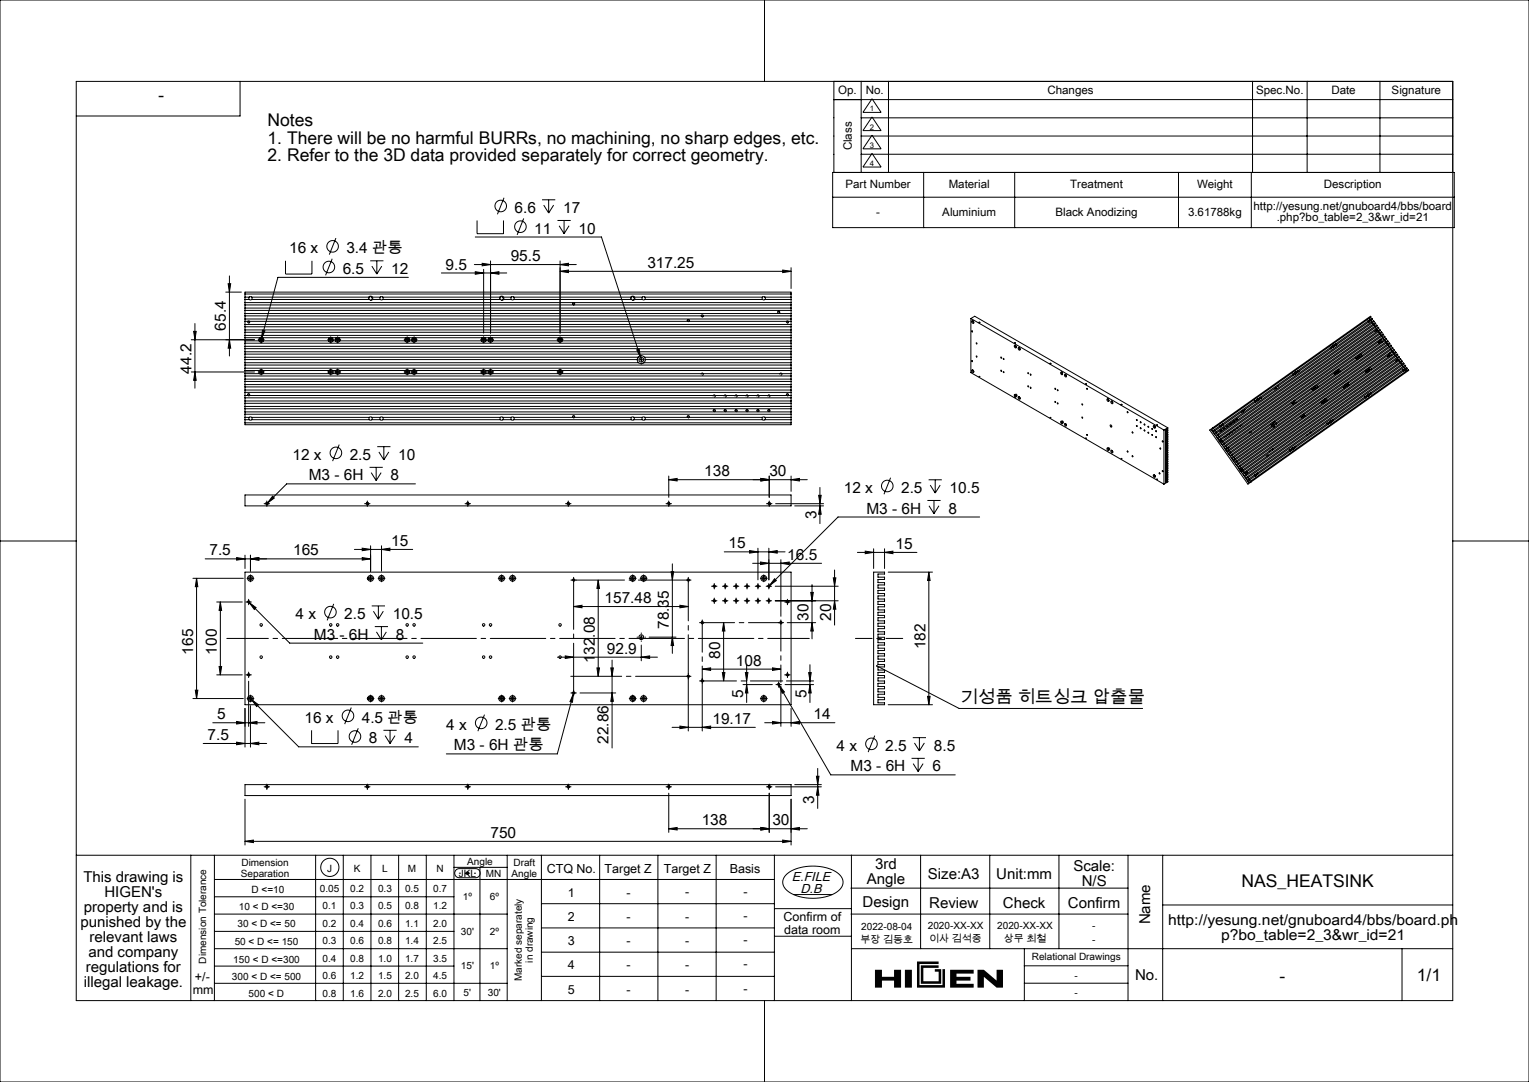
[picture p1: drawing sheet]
<svg xmlns="http://www.w3.org/2000/svg" width="420mm" height="297mm" viewBox="0 0 420 297" stroke-linecap="round" stroke-linejoin="round" font-family="sans-serif">
<defs><g id="words">
<g font-size="4.8">
<text x="45.1" y="25.2" transform="rotate(-180 45.1 25.2)">-</text>
<text x="73.5" y="34.7">Notes</text>
<text x="73.5" y="39.5">1. There will be no harmful BURRs, no machining, no sharp edges, etc.</text>
<text x="73.5" y="44.3">2. Refer to the 3D data provided separately for correct geometry.</text>
<text x="263.8" y="193.1">기성품 히트싱크 압출물</text>
<text x="341.1" y="243.4">NAS_HEATSINK</text>
<text x="351.5" y="269.4">-</text>
<text x="389.2" y="269.3">1/1</text>
</g>
<g font-size="4.2">
<text x="141.3" y="58.4">6.6</text>
<text x="154.7" y="58.4">17</text>
<text x="146.8" y="64.1">11</text>
<text x="158.9" y="64.1">10</text>
<text x="79.4" y="69.5">16 x</text>
<text x="95.2" y="69.5">3.4 관통</text>
<text x="140.3" y="71.7">95.5</text>
<text x="94.1" y="75.2">6.5</text>
<text x="107.5" y="75.2">12</text>
<text x="122.4" y="74">9.5</text>
<text x="177.8" y="73.5">317.25</text>
<text x="62.1" y="90.8" transform="rotate(-90 62.1 90.8)">65.4</text>
<text x="52.6" y="102.5" transform="rotate(-90 52.6 102.5)">44.2</text>
<text x="80.3" y="126.2">12 x</text>
<text x="84.8" y="131.9">M3 - 6H</text>
<text x="96.1" y="126.2">2.5</text>
<text x="107.3" y="131.9">8</text>
<text x="109.4" y="126.2">10</text>
<text x="193.4" y="130.7">138</text>
<text x="211.3" y="130.7">30</text>
<text x="231.8" y="135.3">12 x</text>
<text x="247.5" y="135.3">2.5</text>
<text x="260.9" y="135.3">10.5</text>
<text x="224.3" y="142.6" transform="rotate(-90 224.3 142.6)">3</text>
<text x="238" y="141">M3 - 6H</text>
<text x="260.5" y="141">8</text>
<text x="107.5" y="149.9">15</text>
<text x="57.5" y="152.5">7.5</text>
<text x="80.5" y="152.5">165</text>
<text x="200.1" y="150.5">15</text>
<text x="216.3" y="153.7">16.5</text>
<text x="246" y="150.7">15</text>
<text x="166.1" y="165.5">157.48</text>
<text x="81.2" y="169.9">4 x</text>
<text x="94.6" y="169.9">2.5</text>
<text x="107.9" y="169.9">10.5</text>
<text x="183.7" y="172.7" transform="rotate(-90 183.7 172.7)">78.35</text>
<text x="222.1" y="170.4" transform="rotate(-90 222.1 170.4)">30</text>
<text x="228.3" y="170.4" transform="rotate(-90 228.3 170.4)">20</text>
<text x="53.1" y="179.7" transform="rotate(-90 53.1 179.7)">165</text>
<text x="59.6" y="179.7" transform="rotate(-90 59.6 179.7)">100</text>
<text x="86.2" y="175.6">M3 - 6H</text>
<text x="108.7" y="175.6">8</text>
<text x="166.7" y="179.4">92.9</text>
<text x="254.2" y="178.2" transform="rotate(-90 254.2 178.2)">182</text>
<text x="163.4" y="182.1" transform="rotate(-90 163.4 182.1)">132.08</text>
<text x="197.8" y="180.9" transform="rotate(-90 197.8 180.9)">80</text>
<text x="202.2" y="182.7">108</text>
<text x="204.1" y="191.7" transform="rotate(-90 204.1 191.7)">5</text>
<text x="221.5" y="191.7" transform="rotate(-90 221.5 191.7)">5</text>
<text x="59.6" y="197.4">5</text>
<text x="223.5" y="197.4">14</text>
<text x="57" y="203.1">7.5</text>
<text x="83.6" y="198.4">16 x</text>
<text x="99.4" y="198.4">4.5 관통</text>
<text x="122.6" y="200.3">4 x</text>
<text x="136" y="200.3">2.5 관통</text>
<text x="195.7" y="198.7">19.17</text>
<text x="101.3" y="204.1">8</text>
<text x="111.1" y="204.1">4</text>
<text x="124.7" y="206">M3 - 6H 관통</text>
<text x="167.2" y="204.1" transform="rotate(-90 167.2 204.1)">22.86</text>
<text x="229.8" y="206.1">4 x</text>
<text x="243.2" y="206.1">2.5</text>
<text x="256.5" y="206.1">8.5</text>
<text x="233.7" y="211.7">M3 - 6H</text>
<text x="256.2" y="211.7">6</text>
<text x="223.7" y="220.7" transform="rotate(-90 223.7 220.7)">3</text>
<text x="192.8" y="226.5">138</text>
<text x="212.2" y="226.5">30</text>
<text x="134.7" y="230">750</text>
</g>
<g font-size="4.1">
<text x="240.4" y="238.5">3rd</text>
<text x="294.8" y="239.1">Scale:</text>
<text x="22.9" y="242.2">This drawing is</text>
<text x="238.1" y="242.6">Angle</text>
<text x="254.9" y="241.3">Size:A3</text>
<text x="273.6" y="241.3">Unit:mm</text>
<text x="297.1" y="243.2">N/S</text>
<text x="23" y="250.4">property and is</text>
<text x="28.7" y="246.3">HIGEN's</text>
<text x="237" y="248.9">Design</text>
<text x="255.2" y="249.2">Review</text>
<text x="275.5" y="249.2">Check</text>
<text x="293.4" y="249.2">Confirm</text>
<text x="22.1" y="254.5">punished by the</text>
<text x="315.9" y="253.7" transform="rotate(-90 315.9 253.7)">Name</text>
<text x="320.9" y="254">http://yesung.net/gnuboard4/bbs/board.ph</text>
<text x="24.3" y="262.7">and company</text>
<text x="24.6" y="258.6">relevant laws</text>
<text x="335.5" y="258.1">p?bo_table=2_3&amp;wr_id=21</text>
<text x="23.6" y="266.9">regulations for</text>
<text x="311.8" y="268.9">No.</text>
<text x="23" y="271">illegal leakage.</text>
</g>
<g font-size="3.6">
<text x="217.5" y="241.8">E.FILE</text>
<text x="219.9" y="245.3">D.B</text>
</g>
<g font-size="3.4">
<text x="150.2" y="239.7">CTQ No.</text>
<text x="166.1" y="239.7">Target Z</text>
<text x="182.3" y="239.7">Target Z</text>
<text x="200.5" y="239.7">Basis</text>
<text x="204.3" y="245.8">-</text>
<text x="156" y="246.1">1</text>
<text x="172.1" y="246.2">-</text>
<text x="188.2" y="246.1">-</text>
<text x="156" y="252.7">2</text>
<text x="172.1" y="252.8">-</text>
<text x="188.2" y="252.7">-</text>
<text x="204.3" y="252.5">-</text>
<text x="215.2" y="252.9">Confirm of</text>
<text x="215.4" y="256.4">data room</text>
<text x="156" y="259.4">3</text>
<text x="172.1" y="259.5">-</text>
<text x="188.2" y="259.4">-</text>
<text x="204.3" y="259.1">-</text>
<text x="53.5" y="269.2">+/-</text>
<text x="156" y="266">4</text>
<text x="172.1" y="266.1">-</text>
<text x="188.2" y="265.9">-</text>
<text x="204.3" y="265.7">-</text>
<text x="53" y="272.7">mm</text>
<text x="156" y="272.8">5</text>
<text x="172.1" y="272.9">-</text>
<text x="188.2" y="272.7">-</text>
<text x="204.3" y="272.5">-</text>
</g>
<g font-size="3.2">
<text x="230.2" y="25.7">Op.</text>
<text x="237.8" y="25.7">No.</text>
<text x="287.7" y="25.7">Changes</text>
<text x="345" y="25.7">Spec.No.</text>
<text x="365.7" y="25.7">Date</text>
<text x="382.3" y="25.7">Signature</text>
<text x="234" y="41.3" transform="rotate(-90 234 41.3)">Class</text>
<text x="232.3" y="51.6">Part Number</text>
<text x="260.6" y="51.6">Material</text>
<text x="294" y="51.6">Treatment</text>
<text x="328.8" y="51.6">Weight</text>
<text x="363.7" y="51.6">Description</text>
<text x="240.7" y="59.2">-</text>
<text x="258.8" y="59.2">Aluminium</text>
<text x="289.9" y="59.2">Black Anodizing</text>
<text x="326.3" y="59.2">3.61788kg</text>
<text x="344.3" y="57.6">http://yesung.net/gnuboard4/bbs/board</text>
<text x="350.7" y="60.8">.php?bo_table=2_3&amp;wr_id=21</text>
</g>
<g font-size="2.7">
<text x="66.3" y="237.8">Dimension</text>
<text x="89.8" y="239.3">J</text>
<text x="97.2" y="239.3">K</text>
<text x="105" y="239.3">L</text>
<text x="112" y="239.3">M</text>
<text x="119.9" y="239.3">N</text>
<text x="128.3" y="237.5">Angle</text>
<text x="141.1" y="237.8">Draft</text>
<text x="66.2" y="240.8">Separation</text>
<text x="69.1" y="245">D &lt;=10</text>
<text x="87.9" y="244.9">0.05</text>
<text x="96.2" y="244.9">0.2</text>
<text x="103.9" y="244.9">0.3</text>
<text x="111.3" y="244.9">0.5</text>
<text x="119" y="244.9">0.7</text>
<text x="126" y="240.8">JKL</text>
<text x="133.5" y="240.8">MN</text>
<text x="140.5" y="240.8">Angle</text>
<text x="65.6" y="249.7">10 &lt; D &lt;=30</text>
<text x="88.6" y="249.6">0.1</text>
<text x="96.2" y="249.6">0.3</text>
<text x="103.9" y="249.6">0.5</text>
<text x="111.3" y="249.6">0.8</text>
<text x="119" y="249.6">1.2</text>
<text x="127.2" y="247">1º</text>
<text x="134.6" y="247">6º</text>
<text x="65.2" y="254.5">30 &lt; D &lt;= 50</text>
<text x="88.6" y="254.3">0.2</text>
<text x="96.2" y="254.3">0.4</text>
<text x="103.9" y="254.3">0.6</text>
<text x="111.3" y="254.3">1.1</text>
<text x="119" y="254.3">2.0</text>
<text x="126.6" y="256.6">30'</text>
<text x="134.6" y="256.6">2º</text>
<text x="236.6" y="255.3">2022-08-04</text>
<text x="254.9" y="255.1">2020-XX-XX</text>
<text x="273.9" y="255.1">2020-XX-XX</text>
<text x="300" y="255.1">-</text>
<text x="64.5" y="259.4">50 &lt; D &lt;= 150</text>
<text x="88.6" y="259.3">0.3</text>
<text x="96.2" y="259.3">0.6</text>
<text x="103.9" y="259.3">0.8</text>
<text x="111.3" y="259.3">1.4</text>
<text x="119" y="259.2">2.5</text>
<text x="236.4" y="258.9">부장 김동호</text>
<text x="255.2" y="258.7">이사 김석중</text>
<text x="275.7" y="258.7">상무 최철</text>
<text x="283.4" y="263.6">Relational Drawings</text>
<text x="300" y="258.7">-</text>
<text x="56.7" y="264.5" transform="rotate(-90 56.7 264.5)">Dimension Tolerance</text>
<text x="63.7" y="268.9">300 &lt; D &lt;= 500</text>
<text x="64.1" y="264.2">150 &lt; D &lt;=300</text>
<text x="88.6" y="264.1">0.4</text>
<text x="88.6" y="268.8">0.6</text>
<text x="96.2" y="264.1">0.8</text>
<text x="96.2" y="268.8">1.2</text>
<text x="103.9" y="264.1">1.0</text>
<text x="103.9" y="268.8">1.5</text>
<text x="111.3" y="264.1">1.7</text>
<text x="111.3" y="268.8">2.0</text>
<text x="119" y="264.1">3.5</text>
<text x="119" y="268.8">4.5</text>
<text x="126.6" y="265.9">15'</text>
<text x="134.6" y="265.9">1º</text>
<text x="143.4" y="269.3" transform="rotate(-90 143.4 269.3)">Marked separately</text>
<text x="146.4" y="264.2" transform="rotate(-90 146.4 264.2)">in drawing</text>
<text x="295.2" y="268.7">-</text>
<text x="68.3" y="273.7">500 &lt; D</text>
<text x="88.6" y="273.6">0.8</text>
<text x="96.2" y="273.6">1.6</text>
<text x="103.9" y="273.6">2.0</text>
<text x="111.3" y="273.6">2.5</text>
<text x="119" y="273.5">6.0</text>
<text x="127.4" y="273.5">5'</text>
<text x="134" y="273.5">30'</text>
<text x="295.2" y="273.5">-</text>
</g>
<g font-size="2.1">
<text x="238.9" y="30.6">1</text>
<text x="238.9" y="35.6">2</text>
<text x="238.9" y="40.6">3</text>
<text x="238.9" y="45.6">4</text>
</g>
</g></defs>
<g fill="none" stroke="#000" stroke-width=".27">
<path d="M0 0h420v297h-420zM210 0v22.3M20.9 22.3h378.2v252.4h-378.2zM65.9 22.3v9.5h-45M229.1 22.3v25M229.1 27.3h170M236.6 22.3v25M236.6 32.3h162.5M236.6 37.3h162.5M239.5 27.1l2.5 3.8h-5zM239.5 32.1l2.5 3.8h-5zM239.5 37.1l2.5 3.8h-5z"/>
<path d="M244.1 22.3v25M344.1 22.3v25M359.1 22.3v25M379.1 22.3v25M138.5 54.3l-1.9 4.5M143.9 60l-1.9 4.5M148.9 54.8h3.6M149.4 56.3l1.3 2.2M150.7 54.8v3.7M152.1 56.3l-1.4 2.2M228.7 47.3h170.8v15.2h-170.8zM228.7 54.1h170.8"/>
<path d="M236.6 42.3h162.5M239.5 42.1l2.5 3.8h-5zM253.7 47.3v15.2M278.7 47.3v15.2M323.7 47.3v15.2M343.7 47.3v15.2M62.7 77.9h.7l-.4 2.3zM63 75.7v22M78.4 71.6v3.6h7.3v-3.6M91.2 71l-1.8 4.6M92.3 65.4l-1.8 4.5M101.7 71.6h3.6"/>
<path d="M102.1 73l1.4 2.2M103.5 71.6v3.6M104.9 73l-1.4 2.2M112.2 76.1h-35.9l-4.6 17.5M121.2 74.9h18M130.3 72.6h28M130.5 65.1h34.7l11.2 34.3M130.5 74.6l2.3 .3-2.3 .4zM131 60.5v3.6h7.3v-3.6M132.4 72.3l2.3 .3-2.3 .4zM132.8 73.9v17.5M134.7 74.9l2.3-.3v.7z"/>
<path d="M134.7 71.6v19.8M153.1 60.5h3.7M153.6 62l1.3 2.1M153.8 72.6l2.3-.3v.7zM153.8 74.5l2.3-.4v.7zM153.8 71.6v19.8M153.8 74.5h63.5M154.9 60.5v3.6M156.3 62l-1.4 2.1M215 74.1l2.3 .4-2.3 .3zM217.3 73.5v5.7M52.5 93.3h17.4"/>
<path d="M53.2 91h.7l-.4 2.3zM53.5 88.8v17.8M62 80.2h4.3M63 93.3l.4 2.3h-.7zM67.3 80.2h150v36.4h-150zM67.3 80.7h150M67.3 82.2h1.2M67.3 81.6h1.2M67.3 83.1h150M67.3 83.7h150M67.3 84.6h150M67.3 85.2h150"/>
<path d="M67.3 86.7h150M67.3 86.1h150M67.3 88.2h121.6M67.3 87.6h150M67.3 89.1h150M67.3 89.7h150M67.3 91.2h150M67.3 90.6h150M67.3 92.7h4.1M67.3 92.1h150M67.3 93.6h3.9M67.3 94.2h150"/>
<path d="M67.3 95.7h150M67.3 95.1h150M67.3 97.2h150M67.3 96.6h150M67.3 98.1h108M67.3 98.7h107.7M67.3 99.6h108.1M68 88.5a.3 .3 0 0 1 .3-.4 .3 .3 0 0 1 .3 .3 .3 .3 0 0 1-.4 .3M68.1 88.2a.25 .25 0 0 0 0 .4 .25 .25 0 0 0 .4 0 .25 .25 0 0 0 0-.4M68.5 81.6v.6M68.5 81.6h.6M68.5 82.2h.6"/>
<path d="M69.1 81.6v.6M69.1 82.2h32.4M69.1 81.6h32.4M71.2 93.6a.65 .65 0 0 0 1.1 0M71.2 93.3h1M71.4 92.7h.7M71.4 92.7l-.3 .4 .1 .5M71.7 92.8v1M72.1 92.7l.3 .4-.1 .5M72.1 92.7h18.4M72.1 90.6l.7 .2-1 2.1zM72.3 93.6h18"/>
<path d="M90.3 93.6a.65 .65 0 0 0 1.1 0M90.3 93.3h1M90.5 92.7h.7M90.5 92.7l-.3 .4 .1 .5M90.8 92.8v1M91.2 92.7l.3 .4-.1 .5M91.2 92.7h1.2M91.4 93.6h.8M92.2 93.6a.65 .65 0 0 0 1.1 0M92.2 93.3h1M92.4 92.7h.7M92.4 92.7l-.3 .4 .1 .5"/>
<path d="M92.7 92.8v1M93.1 92.7l.3 .4-.1 .5M93.1 92.7h18.4M93.3 93.6h18M101.2 82a.6 .6 0 0 1 .5-.7 .6 .6 0 0 1 .7 .6 .6 .6 0 0 1-.8 .6M101.5 81.6v.6M101.5 81.6h.6M101.5 82.2h.6M102.1 81.6v.6M102.1 82.2h2.4M102.1 81.6h2.4M104.5 81.6v.6"/>
<path d="M104.5 81.6h.6M104.5 82.2h.6M105.1 81.6v.6M105.1 82.2h32.4M105.1 81.6h32.4M111.3 93.6a.65 .65 0 0 0 1.1 0M111.3 93.3h1M111.5 92.7h.7M111.5 92.7l-.3 .4 .1 .5M111.8 92.8v1M112.2 92.7l.3 .4-.1 .5M112.2 92.7h1.2"/>
<path d="M112.4 93.6h.8M113.2 93.6a.65 .65 0 0 0 1.1 0M113.2 93.3h1M113.4 92.7h.7M113.4 92.7l-.3 .4 .1 .5M113.7 92.8v1M114.1 92.7l.3 .4-.1 .5M114.1 92.7h18.4M114.3 93.6h18M132.3 93.6a.65 .65 0 0 0 1.1 0M132.3 93.3h1M132.5 92.7h.7"/>
<path d="M132.5 92.7l-.3 .4 .1 .5M132.8 92.8v1M133.2 92.7l.3 .4-.1 .5M133.2 92.7h1.2M133.4 93.6h.8M134.2 93.6a.65 .65 0 0 0 1.1 0M134.2 93.3h1M134.4 92.7h.7M134.4 92.7l-.3 .4 .1 .5M134.7 92.8v1M135.1 92.7l.3 .4-.1 .5M135.1 92.7h18.4"/>
<path d="M135.3 93.6h18M137.2 82a.6 .6 0 0 1 .5-.7 .6 .6 0 0 1 .7 .6 .6 .6 0 0 1-.8 .6M137.5 81.6v.6M137.5 81.6h.6M137.5 82.2h.6M138.1 81.6v.6M138.1 82.2h2.4M138.1 81.6h2.4M140.5 81.6v.6M140.5 81.6h.6M140.5 82.2h.6M141.1 81.6v.6"/>
<path d="M141.1 82.2h32.4M141.1 81.6h32.4M153.3 93.6a.65 .65 0 0 0 1.1 0M153.3 93.3h1M153.5 92.7h.7M153.5 92.7l-.3 .4 .1 .5M153.8 92.8v1M154.2 92.7l.3 .4-.1 .5M154.2 92.7h63.1M154.4 93.6h62.9M157.3 83.5a.3 .3 0 0 1 .2-.4 .3 .3 0 0 1 .4 .3 .3 .3 0 0 1-.4 .3M173.2 82a.6 .6 0 0 1 .5-.7 .6 .6 0 0 1 .7 .6 .6 .6 0 0 1-.8 .6"/>
<path d="M173.5 81.6v.6M173.5 81.6h.6M173.5 82.2h.6M174.1 81.6v.6M174.1 82.2h2.4M174.1 81.6h2.4M174.9 96l.7-.2 .3 2.3zM175 98.7l.4 .9M175.3 98.1l-.3 .6M175.3 98.1a1.1 1.1 0 0 1 1.7 0M175.4 99.6a1.1 1.1 0 0 0 1.5 0M175.6 98.7h1"/>
<path d="M176.1 98.2v1M176.5 81.6v.6M176.5 81.6h.6M176.5 82.2h.6M176.9 99.6h40.4M177 98.1l.2 .6M177 98.1h40.3M177.1 81.6v.6M177.1 82.2h32.4M177.1 81.6h32.4M177.2 98.7l-.3 .9M177.2 98.7h40.1"/>
<path d="M188.8 88.1a.3 .3 0 0 1 .2-.4 .3 .3 0 0 1 .4 .3 .3 .3 0 0 1-.4 .3M188.9 88.2a.25 .25 0 0 1 0-.4 .25 .25 0 0 1 .4 0 .25 .25 0 0 1-.1 .4M188.9 88.2h.3M189.2 88.2h28.1M192.6 86.8a.3 .3 0 0 1 .3-.4 .3 .3 0 0 1 .3 .3 .3 .3 0 0 1-.4 .3M192.6 86.7a.25 .25 0 0 0 .3 .3 .25 .25 0 0 0 .2-.3M209.5 81.6v.6M209.5 81.6h.6M209.5 82.2h.6M210.1 81.6v.6M210.1 82.2h7.2M210.1 81.6h7.2"/>
<path d="M213.6 85.8a.3 .3 0 0 1 .3-.4 .3 .3 0 0 1 .3 .3 .3 .3 0 0 1-.4 .3M216 88.5a.3 .3 0 0 1 .3-.4 .3 .3 0 0 1 .3 .3 .3 .3 0 0 1-.4 .3M216.1 88.2a.25 .25 0 0 0 0 .4 .25 .25 0 0 0 .4 0 .25 .25 0 0 0 0-.4M266.7 87.4v14.9l53 30.6M266.7 87.4l53 30.6M266.7 87.4l1-.6 53.1 30.6M267 88.1l.4 .1a.26 .26 0 0 1 .1 .4 .26 .26 0 0 1-.3 .1zM267.2 88.1l.3 .5M267.3 88.2l.2 .2M268.2 94.1l.1 .3zM268.2 97.7l.1 .3zM268.9 88.5h.2z"/>
<path d="M274.9 98l.2 .3zM275.6 98.4l.2 .3zM278.7 94.1l.2 .1zM278.7 94.8l.3 .2a.26 .26 0 0 1 .2 .3 .26 .26 0 0 1-.4 .2zM278.7 94.9l.2 .1M278.8 94.8v.2h.1M278.9 95l.3 .3M278.9 95h.1M278.9 94.8v.2M279 94.9l.1 .3M279.7 95.4l.4 .2a.26 .26 0 0 1 .2 .3 .26 .26 0 0 1-.4 .2zM279.9 95.4l.3 .5"/>
<path d="M280.1 95.5l.1 .3M288.4 99.8h.3zM365.4 95.4h.1M365.6 95.3l-.2 .2M365.7 95.7h.1M365.8 95.6l-.2 .1M365.9 95.1l.2 .3M365.9 95.1l-9.5 6.7M366.1 95l.2 .2M366.1 95l-.2 .1M366.3 94.8h.1M366.3 95.2l-9.7 6.9"/>
<path d="M366.5 94.7l-.2 .1M366.5 95.1h.1M366.7 95l-.2 .1M366.8 94.5l.2 .2M366.8 94.5l-.7 .5M367 94.3l.2 .3M367 94.7l-.7 .5M372.5 98.2l.2 .4M372.5 98.3l.2 .2M372.6 98.1l.3 .4M372.8 98l.2 .3M373.1 97.9l.2 .2"/>
<path d="M373.1 97.7l.3 .4M373.3 97.6a.26 .26 0 0 0-.3 .3 .26 .26 0 0 0 .3 .3M373.3 97.6l-5.5 3.9M373.3 97.6l.3 .4M373.6 98l-.3 .2M373.6 97.4l-.3 .2M373.8 97.8l-5.8 4.1M373.8 97.2l-.2 .2M374.1 97.6l-.3 .2M375.8 88.1h.1M376 88l-.2 .1M376.1 88.3v.1"/>
<path d="M376.1 87.4l.2 .3M376.2 88.2l-.2 .2M376.3 87.7l.2 .3M376.3 87.7l-9.5 6.8M376.5 87.6l.2 .3M376.5 87.6l.4-.2 .1 .2-10 7.1M376.5 87.6l-.2 .1M376.5 88l.3 .4M377 88.6l.2 .4M377.4 89.2l.2 .4M377.8 89.8l.3 .4M378 90.6l.1 .2-.2-.1"/>
<path d="M378.3 90.5l.2 .3M378.6 93.9l.2 .4M378.6 94l.2 .2M378.7 93.8l.2 .4M378.7 91.1l.2 .3M378.8 93.7l.3 .4M379.1 93.5l-5.5 3.9M379.1 91.7l.3 .3M379.3 93.9l-5.2 3.7M379.4 93.3l-.3 .2M379.4 93.3l1.1-.8-.2-.2-43.3 30.6M379.6 92.3l.2 .3"/>
<path d="M379.6 93.7l-.3 .2M379.6 93.7l1.2-.8 .1 .2-43.8 31 .3 .4 .5-.4M380 92.9l.2 .4M380.4 93.5l.3 .4M380.8 94.1l.3 .4M381.1 97.6l.4 .3M381.2 97.6l.1 .3M381.3 94.7l.2 .4M381.3 97.5l.2 .4M381.5 97.4l.1 .4M381.7 95.3l.3 .4M382 97.5l-5.5 3.9"/>
<path d="M382 97h-.3v.2M382.1 96l.3 .3M382.2 97.4l-.2 .1M382.2 97.4l1.1-.8 .2 .2-43.3 30.6M382.6 96.6l.2 .3M383 97.2l.3 .3M383.4 97.8l.3 .4M383.9 98.4l.2 .4M383.9 98.9l-.2-.1 .1 .2M384.3 99l.3 .4M384.7 99.6l.3 .4M52.5 102.1h17.4"/>
<path d="M53.5 102.1l.4 2.3h-.7zM67.3 100.2h150M67.3 101.7h3.9M67.3 101.1h150M67.3 102.6h4M67.3 103.2h150M67.3 104.1h150M67.3 104.7h150M67.3 105.6h150M67.3 106.2h150M67.3 107.1h150M67.3 107.7h150"/>
<path d="M67.3 109.2h150M67.3 108.6h150M67.3 110.7h150M67.3 110.1h150M67.3 112.2h150M67.3 111.6h150M67.3 113.1h150M67.3 113.7h150M67.3 114.6h1.2M67.3 115.2h1.2M67.3 116.1h150M68 108.5a.3 .3 0 0 1 .3-.4 .3 .3 0 0 1 .3 .3 .3 .3 0 0 1-.4 .3"/>
<path d="M68.1 108.6a.25 .25 0 0 1 0-.4 .25 .25 0 0 1 .4 0 .25 .25 0 0 1 0 .4M68.5 114.6v.6M68.5 114.6h.6M68.5 115.2h.6M69.1 114.6v.6M69.1 114.6h32.4M69.1 115.2h32.4M71.2 101.7a.65 .65 0 0 1 1.1 0M71.2 101.7l-.1 .4 .2 .5M71.2 102.1h1M71.3 102.6l.4 .2 .5-.2M71.7 101.6v1"/>
<path d="M72.2 102.6h18.2M72.3 101.7l.1 .4-.2 .5M72.3 101.7h18M90.3 101.7a.65 .65 0 0 1 1.1 0M90.3 101.7l-.1 .4 .2 .5M90.3 102.1h1M90.4 102.6l.4 .2 .5-.2M90.8 101.6v1M91.3 102.6h1M91.4 101.7l.1 .4-.2 .5M91.4 101.7h.8M92.2 101.7a.65 .65 0 0 1 1.1 0"/>
<path d="M92.2 101.7l-.1 .4 .2 .5M92.2 102.1h1M92.3 102.6l.4 .2 .5-.2M92.7 101.6v1M93.2 102.6h18.2M93.3 101.7l.1 .4-.2 .5M93.3 101.7h18M101.5 114.6v.6M101.5 114.6h.6M101.5 115.2h.6M102.1 114.6v.6M102.1 114.6h2.4"/>
<path d="M102.1 115.2h2.4M104.5 114.6v.6M104.5 114.6h.6M104.5 115.2h.6M105.1 114.6v.6M105.1 114.6h32.4M105.1 115.2h32.4M111.3 101.7a.65 .65 0 0 1 1.1 0M111.3 101.7l-.1 .4 .2 .5M111.3 102.1h1M111.4 102.6l.4 .2 .5-.2M111.8 101.6v1"/>
<path d="M112.3 102.6h1M112.4 101.7l.1 .4-.2 .5M112.4 101.7h.8M113.2 101.7a.65 .65 0 0 1 1.1 0M113.2 101.7l-.1 .4 .2 .5M113.2 102.1h1M113.3 102.6l.4 .2 .5-.2M113.7 101.6v1M114.2 102.6h18.2M114.3 101.7l.1 .4-.2 .5M114.3 101.7h18M132.3 101.7a.65 .65 0 0 1 1.1 0"/>
<path d="M132.3 101.7l-.1 .4 .2 .5M132.3 102.1h1M132.4 102.6l.4 .2 .5-.2M132.8 101.6v1M133.3 102.6h1M133.4 101.7l.1 .4-.2 .5M133.4 101.7h.8M134.2 101.7a.65 .65 0 0 1 1.1 0M134.2 101.7l-.1 .4 .2 .5M134.2 102.1h1M134.3 102.6l.4 .2 .5-.2M134.7 101.6v1"/>
<path d="M135.2 102.6h18.2M135.3 101.7l.1 .4-.2 .5M135.3 101.7h18M137.5 114.6v.6M137.5 114.6h.6M137.5 115.2h.6M138.1 114.6v.6M138.1 114.6h2.4M138.1 115.2h2.4M140.5 114.6v.6M140.5 114.6h.6M140.5 115.2h.6"/>
<path d="M141.1 114.6v.6M141.1 114.6h16.3M141.1 115.2h32.4M153.3 101.7a.65 .65 0 0 1 1.1 0M153.3 101.7l-.1 .4 .2 .5M153.3 102.1h1M153.4 102.6l.4 .2 .5-.2M153.8 101.6v1M154.3 102.6h63M154.4 101.7l.1 .4-.2 .5M154.4 101.7h62.9M157.3 114.5a.3 .3 0 0 1 .2-.4 .3 .3 0 0 1 .4 .3 .3 .3 0 0 1-.4 .3"/>
<path d="M157.4 114.6h.4M157.4 114.6a.25 .25 0 0 1 0-.4 .25 .25 0 0 1 .3 0 .25 .25 0 0 1 .1 .4M157.8 114.6h15.7M173.5 114.6v.6M173.5 114.6h.6M173.5 115.2h.6M174.1 114.6v.6M174.1 114.6h2.4M174.1 115.2h2.4M176.5 114.6v.6M176.5 114.6h.6M176.5 115.2h.6"/>
<path d="M177.1 114.6v.6M177.1 114.6h11.8M177.1 115.2h32.4M188.8 114.5a.3 .3 0 0 1 .2-.4 .3 .3 0 0 1 .4 .3 .3 .3 0 0 1-.4 .3M188.9 114.6h.4M188.9 114.6a.25 .25 0 0 1 0-.4 .25 .25 0 0 1 .3 0 .25 .25 0 0 1 .1 .4M189.3 114.6h20.2M192.6 102.8a.3 .3 0 0 1 .3-.4 .3 .3 0 0 1 .3 .3 .3 .3 0 0 1-.4 .3M192.7 102.6h.4M195.9 112.8a.3 .3 0 0 1 .3-.4 .3 .3 0 0 1 .3 .3 .3 .3 0 0 1-.4 .3M195.9 108.8a.3 .3 0 0 1 .3-.4 .3 .3 0 0 1 .3 .3 .3 .3 0 0 1-.4 .3M196 108.6h.4"/>
<path d="M198.9 112.8a.3 .3 0 0 1 .3-.4 .3 .3 0 0 1 .3 .3 .3 .3 0 0 1-.4 .3M198.9 108.8a.3 .3 0 0 1 .3-.4 .3 .3 0 0 1 .3 .3 .3 .3 0 0 1-.4 .3M199 108.6h.4M201.9 108.8a.3 .3 0 0 1 .3-.4 .3 .3 0 0 1 .3 .3 .3 .3 0 0 1-.4 .3M201.9 112.8a.3 .3 0 0 1 .3-.4 .3 .3 0 0 1 .3 .3 .3 .3 0 0 1-.4 .3M202 108.6h.4M204.9 108.8a.3 .3 0 0 1 .3-.4 .3 .3 0 0 1 .3 .3 .3 .3 0 0 1-.4 .3M204.9 112.8a.3 .3 0 0 1 .3-.4 .3 .3 0 0 1 .3 .3 .3 .3 0 0 1-.4 .3M205 108.6h.4M207.9 108.8a.3 .3 0 0 1 .3-.4 .3 .3 0 0 1 .3 .3 .3 .3 0 0 1-.4 .3M207.9 112.8a.3 .3 0 0 1 .3-.4 .3 .3 0 0 1 .3 .3 .3 .3 0 0 1-.4 .3M208 108.6h.4"/>
<path d="M209.5 114.6v.6M209.5 114.6h.6M209.5 115.2h.6M210.1 114.6v.6M210.1 114.6h7.2M210.1 115.2h7.2M210.9 108.8a.3 .3 0 0 1 .3-.4 .3 .3 0 0 1 .3 .3 .3 .3 0 0 1-.4 .3M210.9 112.8a.3 .3 0 0 1 .3-.4 .3 .3 0 0 1 .3 .3 .3 .3 0 0 1-.4 .3M211 108.6h.4M214.2 102.8a.3 .3 0 0 1 .3-.4 .3 .3 0 0 1 .3 .3 .3 .3 0 0 1-.4 .3M214.3 102.6h.4M216 108.5a.3 .3 0 0 1 .3-.4 .3 .3 0 0 1 .3 .3 .3 .3 0 0 1-.4 .3"/>
<path d="M216.1 108.6a.25 .25 0 0 1 0-.4 .25 .25 0 0 1 .4 0 .25 .25 0 0 1 0 .4M267 101.6l.4 .1a.26 .26 0 0 1 .1 .4 .26 .26 0 0 1-.3 .1zM267.2 101.6l.3 .5M267.3 101.7l.2 .2M274.9 101.6l.2 .3zM275.6 102l.2 .3zM278.7 108.3l.3 .2a.26 .26 0 0 1 .2 .3 .26 .26 0 0 1-.4 .1zM278.8 108.3v.2l.1-.1M278.9 108.4l.3 .4M278.9 108.3v.1M279 108.2a.24 .24 0 0 1 .4 .2 .24 .24 0 0 1-.3 .3zM279 108.4l.1 .2"/>
<path d="M279.7 108.9l.4 .2a.26 .26 0 0 1 .2 .3 .26 .26 0 0 1-.4 .1zM279.9 108.9l.3 .5M280.1 109l.1 .2M282.4 102.3l.1 .3zM282.4 105.9l.1 .3zM283 102.7l.2 .3zM283 106.3l.2 .3zM289.8 106.6l.1 .3zM289.8 110.2l.1 .3zM290.4 107l.2 .2zM290.4 110.6l.2 .3zM291.4 115.6l.4 .2a.26 .26 0 0 1 .1 .3 .26 .26 0 0 1-.3 .2z"/>
<path d="M291.4 102.2l.4 .1a.26 .26 0 0 1 .1 .4 .26 .26 0 0 1-.3 .1zM291.6 102.2l.3 .5M291.6 115.7l.3 .4M291.7 115.6a.24 .24 0 0 1 .4 .1 .24 .24 0 0 1-.3 .3zM291.7 102.3l.2 .2M291.7 115.8l.2 .2M292.5 116.3l.3 .1a.26 .26 0 0 1 .2 .4 .26 .26 0 0 1-.4 .1zM292.5 102.8l.3 .1a.26 .26 0 0 1 .2 .4 .26 .26 0 0 1-.4 .1zM292.7 102.8l.3 .5M292.7 116.3l.3 .5M292.8 102.9l.1 .2M292.8 116.4l.1 .2"/>
<path d="M297.2 110.9l.2 .2zM297.2 114.5l.2 .3zM298.2 105.4h.2zM304.1 109.5l.4 .2a.26 .26 0 0 1 .2 .3 .26 .26 0 0 1-.4 .2zM304.3 109.5l.3 .5M304.5 109.6l.1 .3M305 116.6l.3 .2v.4l-.3-.2zM305.2 110.1l.4 .2a.26 .26 0 0 1 .1 .3 .26 .26 0 0 1-.3 .2zM305.4 110.1l.3 .5M305.5 110.2l.2 .3M307.9 111l.3 .1zM316.8 116.9l.4 .1a.26 .26 0 0 1 .2 .4 .26 .26 0 0 1-.4 .1z"/>
<path d="M317.1 116.9l.3 .5M317.2 117l.1 .2M317.7 116.7h.2zM319.7 118v14.9M320.5 117.8l.3 .2M320.5 118.4l.3 .2M320.5 119l.3 .2M320.5 119.6l.3 .2M320.8 117.4v.2l-.7 .4v.4l.7-.4M320.8 118v.2l-.7 .4v.4l.7-.4M320.8 118.6v.3l-.7 .3v.4l.7-.4M320.8 119.2v.3l-.7 .3v.4l.7-.4"/>
<path d="M320.8 119.8v.3l-.7 .4v.3l.7-.4M320.8 117.4l-1.1 .6M333.2 117.4l.1 .2M333.3 117.6l43.3-30.6-.1-.2-44.2 31.2 10.5 14.9 44.2-31.2-.2-.2-43.3 30.6M333.3 117.6l-.5 .4 .2 .4 .6-.4M333.6 118l.1 .2M333.7 118.2l-.5 .4 .3 .4 43.8-31 .2 .2-43.3 30.7M334 118.6l.2 .3M334.2 118.9l-.6 .3 .3 .4 43.8-31 .2 .3-43.3 30.6M334.4 119.2l.2 .3M334.6 119.5l-.5 .3 .2 .4 43.9-31 .1 .3-43.3 30.6M334.9 119.8l.1 .3"/>
<path d="M335.1 116.8h.1M335.3 116.8l-.2 .1M335.4 117.1l-.1 .1M335.5 117l-.2 .1M335.6 116.5l.2 .3M335.6 116.5l-2 1.5M335.8 116.4l.2 .3M335.8 116.4l-.2 .1M336.8 119.8l-.1 .1M337.6 119.2h-.1M338.5 118.6h-.1M339.4 117.9l-.1 .1"/>
<path d="M340.2 117.3l-.1 .1M341.1 116.7l-.1 .1M341.4 112.8l.1 .2-.2-.1M341.8 112.5l-8.1 5.7M341.9 112.4l-.1 .1M343.8 118.5l-.1 .1M344.6 110.1h.1M344.8 110l-.2 .2M344.9 110.4h.1M345 110.3l-.2 .1M345.2 109.8l.1 .2M345.3 109.7l.2 .2"/>
<path d="M345.3 109.7l-9.5 6.7M345.5 109.5h.1M345.5 109.9l-3.6 2.5M345.7 109.4l-.2 .1M345.8 109.8h-.1M345.9 109.7l-.2 .1M346 109.2l.2 .2M346 109.2l-.7 .5M346.2 109l.2 .3M346.2 109.4l-.7 .5M349.2 116.5l.2 .4M349.3 116.6l.2 .2"/>
<path d="M349.6 116.2l.4 .5M349.8 116.6a.25 .25 0 0 0-.4-.1 .25 .25 0 0 0 0 .4M350.1 116.8l-.1 .3M350.1 116.8a.33 .33 0 0 1-.1 .3 .33 .33 0 0 1-.4 0M350.1 116.8l-.2-.3-11.6 8.2M350.1 116.8l-12.1 8.6 .2 .3 .5-.4M350.2 115.8l-.5 .3M350.2 115.8l31.2-22-.2-.3-43.3 30.6M350.2 115.8l-12.7 8.9 .3 .4 .5-.4M350.5 116.1l-.5 .4-.4-.3M350.5 116.1l.1 .3M350.5 116.1l31.1-22 .2 .3-31.2 22"/>
<path d="M350.5 106.4l.1 .2-.2-.1M350.6 116.4l-.5 .4M351 106l-.1 .1M354.9 110.7l.2 .3M355 110.6l.2 .3M355 102.7l.1 .1M355.1 110.5l.3 .3M355.2 102.7l-.2 .1M355.4 102.9l-.1 .1M355.5 102.4l.2 .3M355.6 110.1l-.2 .2M355.7 102.3l.2 .3"/>
<path d="M355.7 102.3l-9.7 6.9M355.7 102.7l-9.5 6.7M355.9 102.1h.1M355.9 102.6l-.2 .1M355.9 110.4l-.3 .3M356.1 102.1l-.2 .1M356.1 102.4v.1M356.3 102.3l-.2 .2M356.4 101.8l.2 .3M356.4 101.8l-.7 .5M356.6 101.7l.2 .3M356.6 102.1l-.7 .5"/>
<path d="M357.6 114.2l.2 .4M357.6 114.6l-.2-.2 .3 .3M357.8 114.1l.1 .4M358.3 113.8l-.3-.1-.1 .3M358.5 114.2l-.2 .1M360.4 106.8l.2 .3-.2-.3M360.5 106.7l.2 .3M360.6 106.6l.3 .3M360.9 106.4l-23.7 16.7M360.9 106.4l.3 .3-.3-.3M361 106.3l.3 .3M361.1 106.8l-23.7 16.7"/>
<path d="M361.2 106.2l-.3 .2M361.2 106.2l.3 .3M361.4 106.5l-.3 .3M361.4 106l-.2 .2M361.7 105.8l-.3 .2M362 106.2l-.3 .2M363 110.4l.1 .3M363.1 110.3l.2 .5-.4-.3M363.3 110.2l.2 .4M363.5 110l.2 .3M363.8 110.4l-24.3 17.1-.2-.3 18.6-13.2M363.8 109.9a.21 .21 0 0 0-.3 .2 .21 .21 0 0 0 .3 .1l-.1-.2"/>
<path d="M363.8 109.8l.2 .4M364 110.3l-.2 .1M364.3 110l-.3 .3M364.3 109.5l-.2-.1-.1 .3M364.5 109.9l-.2 .1M364.6 116.2h.1M364.7 116.1l-.1 .2M364.8 116.5h.1M364.9 116.4l-.2 .1M365.1 115.9l.2 .3M365.3 115.8l.1 .2M365.3 115.8l-9.8 6.8"/>
<path d="M365.3 116.2l-9.4 6.6M365.4 115.6h.1M365.4 116l-.1 .2M365.6 115.5l-.2 .2M365.7 115.9h.1M365.8 115.8l-.2 .1M365.9 115.3l.2 .3M365.9 115.3l-.6 .5M366.1 115.2l.2 .2M366.4 102.5l.3 .3-.3-.3M366.5 102.4l.3 .3M366.7 102.3l.3 .3"/>
<path d="M367 102.2l.2 .2M367.1 102l.2 .4M367.2 102.5l-5.8 4M367.2 101.9a.26 .26 0 0 0-.3 .3 .26 .26 0 0 0 .3 .2M367.2 101.9l-5.5 3.9M367.3 101.9l.2 .3M367.5 102.3l-.3 .2M367.7 102.1l-.2 .2M367.8 101.5l-.3 .2M367.8 101.5l-.6 .4M368 101.9l-.3 .2M369 106.1l.2 .3"/>
<path d="M369.2 106.1l.1 .4-.3-.3M369.3 105.9l.2 .4M369.5 105.8l-11.6 8.2M369.6 105.8l.3 .3M369.6 105.8l.1 .2M369.7 105.7l.2 .4M369.8 106.1l-5.3 3.8M369.9 105.6l-.3-.1-.1 .3M369.9 105.6l13.2-9.4-.2-.3-43.8 31-.3-.3 .6-.4M369.9 105.6l-.4 .2M369.9 105.5l.2 .5M370 106l-.2 .1"/>
<path d="M370.4 105.7l-.4 .3M370.4 105.2h-.3v.2M370.6 105.6l-.2 .1M375 108.9h.1M375.1 101.9l.3 .3M375.1 101.9l.2 .2M375.1 108.8l-.2 .1M375.2 101.8l.2 .4M375.3 109.1h-.1M375.4 101.7l.2 .4M375.5 108.6l.1 .2M375.6 108.4l.2 .3"/>
<path d="M375.6 108.4l-9.7 6.9M375.6 108.8l-10.2 7.2M375.8 101.4l.2 .4M375.8 101.8l-.2-.3 .3 .3M375.8 108.7l-.2 .1M375.9 101.8l-5.3 3.8M375.9 101.3h-.2l-.1 .2M375.9 101.3l.2 .4M376 108.2l-.2 .1M376.1 108.5v.1M376.1 101.7l-.2 .1M376.2 108.5l-.2 .1"/>
<path d="M376.3 108l.2 .2M376.3 108l-.7 .4M376.5 101.4l-.6 .4M376.5 100.9h-.3l-.1 .2M376.5 107.8l.2 .3M376.5 108.2l-.7 .5M376.6 101.3l-.1 .1M385.2 100.2l.2 .4M385.3 101.5h.1M385.5 101.5l-.2 .1M385.6 101.8v.1M385.6 100.9l.3 .3"/>
<path d="M385.7 101.7l-.2 .1M385.9 101.2l.1 .3M385.9 101.2l.5-.4 .2 .3-.4 .2M385.9 101.2l-9.6 6.8M386 101.1l.2 .2M386 101.5l.3 .3M386.2 101.3l-9.7 6.9M67.3 135.9h150v3h-150zM72.8 138.3h1M73 138.3a.3 .3 0 0 1 .3-.3 .3 .3 0 0 1 .3 .3 .3 .3 0 0 1-.4 .3M73.3 137.8v1M74.9 136.2l.4 .5-1.8 1.4z"/>
<path d="M93.2 122l-1.8 4.6M100.4 138.3h1M100.6 138.3a.3 .3 0 0 1 .3-.3 .3 .3 0 0 1 .3 .3 .3 .3 0 0 1-.4 .3M100.9 137.8v1M101.1 138.1v.4M101.5 128.3h3.6M102 129.7l1.3 2.2M103.3 128.3v3.6M103.6 122.6h3.7M104.1 124.1l1.3 2.1M104.7 129.7l-1.4 2.2M105.4 122.6v3.6"/>
<path d="M106.8 124.1l-1.4 2.1M114.1 132.8h-35.4l-5.6 5.6M128 138.3h1M128.2 138.3a.3 .3 0 0 1 .3-.3 .3 .3 0 0 1 .3 .3 .3 .3 0 0 1-.4 .3M128.5 137.8v1M155.6 138.3h1M155.8 138.3a.3 .3 0 0 1 .3-.3 .3 .3 0 0 1 .3 .3 .3 .3 0 0 1-.4 .3M156.1 137.8v1M183.2 138.3h1M183.4 138.3a.3 .3 0 0 1 .3-.3 .3 .3 0 0 1 .3 .3 .3 .3 0 0 1-.4 .3M183.7 131.7l2.3-.4v.7zM183.7 130.7v5.8"/>
<path d="M183.7 137.8v1M209 131.3l2.3 .4-2.3 .3zM210.8 138.3h1M211 138.3a.3 .3 0 0 1 .3-.3 .3 .3 0 0 1 .3 .3 .3 .3 0 0 1-.4 .3M211.3 130.7v5.8M211.3 137.8v1M213 138.3h13.2M217.3 131.7l2.3-.4v.7zM217.3 130.7v4.2M218.3 138.9h7.9M221.7 131.7h-38M224.9 136h.7l-.4 2.3z"/>
<path d="M225.2 138.9l.4 2.3h-.7zM225.2 133.8v9.9M244.6 131.1l-1.8 4.6M254.7 137.4h3.7M255.1 131.7h3.6M255.2 138.8l1.4 2.2M255.5 133.2l1.4 2.1M256.6 137.4v3.6M256.9 131.7v3.6M257.9 138.8l-1.3 2.2M258.3 133.2l-1.4 2.1M304.1 123l.4 .1a.26 .26 0 0 1 .2 .4 .26 .26 0 0 1-.4 .1z"/>
<path d="M304.3 123l.3 .5M304.4 122.9a.24 .24 0 0 1 .4 .2 .24 .24 0 0 1-.2 .2zM304.5 123.1l.1 .2M305.2 123.6l.4 .2a.26 .26 0 0 1 .1 .3 .26 .26 0 0 1-.3 .1zM305.4 123.6l.3 .5M305.5 123.7l.2 .2M316.8 130.3l.4 .2a.26 .26 0 0 1 .2 .3 .26 .26 0 0 1-.4 .2zM317.1 130.3l.3 .5M317.2 130.5l.1 .2M320.2 129h-.1M320.5 120.3l.3 .1M320.5 120.9l.3 .1"/>
<path d="M320.5 121.5l.3 .2M320.5 122.1l.3 .2M320.5 122.7l.3 .2M320.5 123.3l.3 .2M320.5 123.9l.3 .2M320.5 124.5l.3 .2M320.5 125.2l.3 .1M320.5 125.8l.3 .1M320.5 126.4l.3 .2M320.5 127l.3 .2M320.5 127.6l.3 .2M320.5 128.2l.3 .2"/>
<path d="M320.5 128.8l.3 .2M320.5 129.4l.3 .2M320.5 130.1l.3 .1M320.5 130.7l.3 .1M320.5 131.3l.3 .2M320.5 131.9l.3 .2M320.8 120.4v.3l-.7 .4v.3l.7-.4M320.8 121v.3l-.7 .4v.3l.7-.3M320.8 121.7v.2l-.7 .4v.3l.7-.3M320.8 122.3v.2l-.7 .4v.4l.7-.4M320.8 122.9v.2l-.7 .4v.4l.7-.4M320.8 123.5v.3l-.7 .3v.4l.7-.4"/>
<path d="M320.8 124.1v.3l-.7 .3v.4l.7-.4M320.8 124.7v.3l-.7 .4v.3l.7-.4M320.8 125.3v.3l-.7 .4v.3l.7-.4M320.8 125.9v.3l-.7 .4v.3l.7-.3M320.8 126.6v.2l-.7 .4v.3l.7-.3M320.8 127.2v.2l-.7 .4v.4l.7-.4M320.8 127.8v.2l-.7 .4v.4l.7-.4M320.8 128.4v.3l-.7 .3M320.8 129v.3l-.7 .3v.4l.7-.4M320.8 129.6v.3l-.7 .4v.3l.7-.4M320.8 130.2v.3l-.7 .4v.3l.7-.4M320.8 130.8v.3l-.7 .4v.3l.7-.3"/>
<path d="M320.8 131.5v.2l-.7 .4v.3l.7-.3M320.8 132.1v.2l-1.1 .6M320.8 129l-.7 .4v-.4M335 120.1l-.5 .4 .3 .3 .5-.4M335.3 120.4l43.3-30.6 .2 .3-43.3 30.6M335.3 120.4l.2 .3M335.3 120.8l.1 .2-.2-.1M335.5 120.7l-.6 .4 .3 .3 .5-.4M335.7 121l43.3-30.6 .2 .3-43.3 30.6M335.7 121l.2 .3M335.9 121.3l-.5 .4 .2 .3 .5-.3M336.1 121.7l43.4-30.7 .1 .3-43.3 30.6"/>
<path d="M336.1 121.7l.2 .2M336.3 121.9l-.5 .4 .3 .3 .5-.3M336.6 122.3l43.3-30.6 .2 .2-43.3 30.6M336.6 122.3l.2 .2M336.8 122.5l-.6 .4 .3 .4 .5-.4M337 122.9l.2 .2M337.2 123.1l-.5 .4 .2 .4 .5-.4M337.4 123.5l.2 .3M337.5 122.9l-.1 .1M337.9 124.1l.2 .3M338.3 124.7l.2 .3M338.7 125.3l43.4-30.6 .1 .3-43.8 31 .3 .3 43.8-31 .2 .3-43.3 30.6"/>
<path d="M338.7 125.3l.2 .3M339.2 125.9l.2 .3M339.6 126.6l.2 .2M340 127.2l.2 .2M340.2 127.4l-.5 .4 .3 .4 43.8-31 .2 .2-43.3 30.6M340.5 127.8l.2 .2M340.7 128l-.6 .4 .3 .4 .5-.4M340.9 128.4l43.3-30.6 .2 .2-43.3 30.7M340.9 128.4l.2 .3M341.2 129.1l-.2-.1 .1 .2M341.3 129l.2 .3M341.5 129.3l-.5 .3 .3 .4 .5-.4"/>
<path d="M341.8 129.6l43.3-30.6 .2 .3-43.3 30.6M341.8 129.6l.2 .3M342 129.9l-.6 .4 .3 .3 .5-.4M342.2 130.2l43.3-30.6 .2 .3-43.3 30.6M342.2 130.2l.2 .3M342.4 130.5l-.5 .4 .2 .3 .5-.4M342.6 130.8l43.3-30.6 .2 .3-43.3 30.6M342.6 130.8l.2 .3M343.1 131.5l.2 .2M343.3 131.7l-.6 .4 .3 .3 .5-.3M343.5 132.1l.2 .2M344.6 130.3h.1"/>
<path d="M344.8 130.2l-.2 .2M344.9 130.6h.1M345 130.5l-.2 .1M345.2 130l.1 .3M345.3 129.9l.2 .2M348.4 125l-.2 .1M349 123.6h-.1M349.5 123.3l-8.7 6.1-.2-.4 .5-.3M349.5 123.2l.1 .2-.1-.1M349.5 123.2l35.1-24.8 .2 .3-43.3 30.6M349.5 123.2v.1M354.2 123.6h.1"/>
<path d="M354.3 123.5l-.1 .1M354.4 123.8v.1M354.5 123.8l-.2 .1M354.7 123.3l.2 .2M354.7 123.3l-12.1 8.5-.3-.3 .5-.4M354.9 123.1l.1 .3M354.9 123.1l-.2 .2M354.9 123.5l-11.6 8.2M355 123h.1M355 123.4l-.1 .1M355.2 122.9l-.2 .1M355.4 123.1l-.1 .1"/>
<path d="M355.5 122.6l.2 .3M355.5 122.6l-.6 .5M355.7 122.5l.2 .3M355.7 122.9l-.7 .5M355.9 122.8l-.2 .1M0 148.5h20.9M53 158.7h13.8M54 158.7l.3 2.3h-.7zM54 158.7v33M65 153.1l2.3 .3-2.3 .4zM67.3 157h150v36.4h-150zM67.3 152.4v3.6"/>
<path d="M68.3 158.7h1M68.8 152.4v4.4M68.8 153.4l2.3-.3v.7zM68.8 158.2v1M97.3 150.8h16.1M99.5 153.1l2.3 .3-2.3 .4zM99.5 150.5l2.3 .3-2.3 .4zM101 158.5v.5M101.3 158.7h1M101.8 158.2v1M101.8 149.8v7M101.8 153.4h-45.4"/>
<path d="M104.3 158.7h1M104.8 158.2v1M104.8 150.8l2.3-.3v.7zM104.8 149.8v7M137.3 158.7h1M137.8 158.2v1M140.3 158.7h1M140.8 158.2v1M157.1 159.2h1M157.3 159.3a.3 .3 0 0 1 .2-.4 .3 .3 0 0 1 .4 .4 .3 .3 0 0 1-.4 .2M157.6 158.7v1M164.3 159.2l.4 2.3h-.7z"/>
<path d="M164.3 159.2v26.4M173.3 158.7h1M173.8 158.2v1M176.3 158.7h1M176.8 158.2v1M184.3 156.9h.7l-.3 2.3zM184.7 154.8v24.5M188.6 159.2h1M188.8 159.3a.3 .3 0 0 1 .2-.4 .3 .3 0 0 1 .4 .4 .3 .3 0 0 1-.4 .2M189.1 158.7v1M198.9 151.5h16.7M205.9 151.1l2.3 .4-2.3 .3z"/>
<path d="M206.7 154.6h19M208.2 150.5v8.7M208.9 154.3l2.3 .3-2.3 .4zM209.3 158.7h1M209.8 158.2v1M211.2 151.5l2.3-.4v.7zM211.2 150.5v8.7M212.8 158.9l.4 .5-1.8 1.3zM214.5 154.6l2.3-.3v.7zM214.5 153.6v15.6M228.9 158.6h.7l-.4 2.3zM229.2 156.5v15.1"/>
<path d="M235.5 151.6h16.4M237.7 151.3l2.3 .3-2.3 .4zM240 157h3v.6h-1.8v.8h1.8v.7h-1.8v.8h1.8v.7h-1.8v.8h1.8v.7h-1.8v.8h1.8v.7h-1.8v.8h1.8v.7h-1.8v.8h1.8v.7h-1.8v.8h1.8v.7h-1.8v.8h1.8v.7h-1.8v.8h1.8v.7h-1.8v.8h1.8v.7h-1.8v.8h1.8v.7h-1.8v.8h1.8v.7h-1.8v.8h1.8v.7h-1.8v.8h1.8v.7h-1.8v.8h1.8v.7h-1.8v.8h1.8v.7h-1.8v.8h1.8v.7h-1.8v.8h1.8v.7h-1.8v.8h1.8v.7h-1.8v.8h1.8v.7h-1.8v.8h1.8v.7h-1.8v.8h1.8v.7h-1.8v.8h1.8v.7h-1.8v.8h1.8v.5h-3zM240 150.6v5.4M243 151.6l2.3-.3v.7zM243 150.6v5.4M244 157h12.1M255.1 157l.4 2.3h-.7zM255.1 157v36.4M269.1 141.9h-38.9l-19.2 19.2M399.1 148.5h20.9M59.5 165.2h7"/>
<path d="M60.5 165.2l.4 2.3h-.7zM60.5 165.2v20M67.8 165.2h1M68 165.3a.3 .3 0 0 1 .3-.4 .3 .3 0 0 1 .3 .4 .3 .3 0 0 1-.4 .2M68.3 164.7v1M68.5 165.1h-.4l11.5 11.4h36.5M68.5 165.4l1.8 1.4-.4 .5zM91.7 165.8l-1.8 4.5M102.1 166.3h3.6M102.6 167.8l1.3 2.2M103 172h3.6M103.4 173.4l1.4 2.2"/>
<path d="M103.9 166.3v3.7M104.8 172v3.6M105.3 167.8l-1.4 2.2M106.1 173.4l-1.3 2.2M157.6 166.5l2.3-.4v.7zM157.6 166.5h31.5M175.6 174.9h1M176.1 174.4v1M176.1 177.1v4.3M178.3 174.9h7.4M184.7 174.9l.3 2.3h-.7zM186.8 166.1l2.3 .4-2.3 .3z"/>
<path d="M192.4 170.9h1M192.6 171a.3 .3 0 0 1 .3-.4 .3 .3 0 0 1 .3 .3 .3 .3 0 0 1-.4 .3M192.7 171.1h.4M192.9 170.4v1M195.7 164.9h1M195.7 160.9h1M195.9 161a.3 .3 0 0 1 .3-.4 .3 .3 0 0 1 .3 .3 .3 .3 0 0 1-.4 .3M195.9 165a.3 .3 0 0 1 .3-.4 .3 .3 0 0 1 .3 .3 .3 .3 0 0 1-.4 .3M196 165.1h.4M196.2 160.4v1M196.2 164.4v1M198.7 164.9h1"/>
<path d="M198.7 160.9h1M198.8 170.9l.3 2.3h-.7zM198.8 170.9v16M198.9 161a.3 .3 0 0 1 .3-.4 .3 .3 0 0 1 .3 .3 .3 .3 0 0 1-.4 .3M198.9 165a.3 .3 0 0 1 .3-.4 .3 .3 0 0 1 .3 .3 .3 .3 0 0 1-.4 .3M199 165.1h.4M199.2 160.4v1M199.2 164.4v1M201.7 164.9h1M201.7 160.9h1M201.9 165a.3 .3 0 0 1 .3-.4 .3 .3 0 0 1 .3 .3 .3 .3 0 0 1-.4 .3M201.9 161a.3 .3 0 0 1 .3-.4 .3 .3 0 0 1 .3 .3 .3 .3 0 0 1-.4 .3"/>
<path d="M202 165.1h.4M202.2 160.4v1M202.2 164.4v1M204.7 164.9h1M204.7 160.9h1M204.9 165a.3 .3 0 0 1 .3-.4 .3 .3 0 0 1 .3 .3 .3 .3 0 0 1-.4 .3M204.9 161a.3 .3 0 0 1 .3-.4 .3 .3 0 0 1 .3 .3 .3 .3 0 0 1-.4 .3M205 165.1h.4M205.2 160.4v1M205.2 164.4v1M207.7 164.9h1M207.7 160.9h1"/>
<path d="M207.9 165a.3 .3 0 0 1 .3-.4 .3 .3 0 0 1 .3 .3 .3 .3 0 0 1-.4 .3M207.9 161a.3 .3 0 0 1 .3-.4 .3 .3 0 0 1 .3 .3 .3 .3 0 0 1-.4 .3M208 165.1h.4M208.2 160.4v1M208.2 164.4v1M210.7 164.9h1M210.7 160.9h1M210.9 165a.3 .3 0 0 1 .3-.4 .3 .3 0 0 1 .3 .3 .3 .3 0 0 1-.4 .3M210.9 161a.3 .3 0 0 1 .3-.4 .3 .3 0 0 1 .3 .3 .3 .3 0 0 1-.4 .3M211 165.1h.4M211.2 160.4v1M211.2 164.4v1"/>
<path d="M212.9 164.9h17.3M212.9 160.9h17.3M214 170.9h1M214.2 171a.3 .3 0 0 1 .3-.4 .3 .3 0 0 1 .3 .3 .3 .3 0 0 1-.4 .3M214.3 171.1h.4M214.5 170.4v1M215.8 165.2h1M216 165.3a.3 .3 0 0 1 .3-.4 .3 .3 0 0 1 .3 .4 .3 .3 0 0 1-.4 .2M216.1 165.1h.4M216.2 170.9h7.9M216.3 164.7v1M222.7 162.6h.7l-.3 2.3z"/>
<path d="M223.1 170.9l.3 2.3h-.7zM223.1 160.5v14.9M229.2 164.9l.4 2.3h-.7zM53 191.7h13.8M53.6 189.4h.7l-.3 2.3zM58.4 198.4h14.3M59.5 185.2h7M60.2 182.9h.7l-.4 2.3zM65 198l2.3 .4-2.3 .3zM67.3 194.4v10.7M67.8 185.2h1M68 185.3a.3 .3 0 0 1 .3-.4 .3 .3 0 0 1 .3 .4 .3 .3 0 0 1-.4 .2"/>
<path d="M68.1 185.4h.4M68.3 198.4l2.3-.4v.7zM68.3 187v12.4M68.3 184.7v1M68.3 191.7h1M68.5 191.4l13.6 13.6h32.8M68.8 193.7v11.4M68.8 191.2v1M69.1 192.1l1.9 1.3-.5 .5zM96.5 194.2l-1.8 4.6M98.4 199.9l-1.8 4.5M101 191.5v.5"/>
<path d="M101.2 191.9a.6 .6 0 0 1 .5-.8 .6 .6 0 0 1 .7 .7 .6 .6 0 0 1-.8 .5M101.3 191.7h1M101.8 191.2v1M104.3 191.7h1M104.8 191.2v1M133.1 196.2l-1.8 4.5M137.2 191.9a.6 .6 0 0 1 .5-.8 .6 .6 0 0 1 .7 .7 .6 .6 0 0 1-.8 .5M137.3 191.7h1M137.8 191.2v1M140.3 191.7h1M140.8 191.2v1M153.1 180.4h27.5"/>
<path d="M155.3 180l2.3 .4-2.3 .3zM157.1 190.2h1M157.3 190.3a.3 .3 0 0 1 .2-.4 .3 .3 0 0 1 .4 .3 .3 .3 0 0 1-.4 .3M157.5 190.5l-.3 2.3-.6-.2zM157.6 189.7v1M157.6 190l-4.5 16.9h-30.5M159.3 190.2h9.8M164 183.3h.7l-.4 2.3zM167.8 183.3h.7l-.4 2.3zM168.1 190.2l.4 2.3h-.7zM168.1 181.2v24.1M173.2 191.9a.6 .6 0 0 1 .5-.8 .6 .6 0 0 1 .7 .7 .6 .6 0 0 1-.8 .5"/>
<path d="M173.3 191.7h1M173.8 191.2v1M176.1 180.4l2.3-.4v.7zM176.3 191.7h1M176.8 191.2v1M184.6 199.7h22.9M186.8 199.3l2.3 .4-2.3 .3zM188.6 185.6h1M188.8 185.7a.3 .3 0 0 1 .2-.4 .3 .3 0 0 1 .4 .4 .3 .3 0 0 1-.4 .2M189.1 185.1v15.6M192.4 186.9h1M192.6 187a.3 .3 0 0 1 .3-.4 .3 .3 0 0 1 .3 .3 .3 .3 0 0 1-.4 .3"/>
<path d="M192.6 186.9h.5M192.9 183.7l2.3-.4v.7zM192.9 199.7l2.3-.4v.7zM192.9 183.7h21.6M192.9 187.7v13M192.9 186.4v1M198.4 184.6h.7l-.3 2.3zM204.1 187.9h8M204.7 184.6h.7l-.3 2.3zM205.1 182.5v10.3M205.1 187.9l.3 2.3h-.7zM209.3 191.7h1"/>
<path d="M209.8 191.2v1M210 198.4h19.3M212.2 183.3l2.3 .4-2.3 .3zM212.2 198l2.3 .4-2.3 .3zM213.4 187.9h1M213.6 188a.3 .3 0 0 1 .3-.4 .3 .3 0 0 1 .3 .3 .3 .3 0 0 1-.4 .3M213.8 187.7l.2 .4M213.9 187.4v1M214 188.1l1.5 1.8-.6 .4zM214 188.1l14.2 24.6h34.2M214.5 188.3v11.1M215.6 187.9h7.9"/>
<path d="M215.8 185.2h1M216 185.3a.3 .3 0 0 1 .3-.4 .3 .3 0 0 1 .3 .4 .3 .3 0 0 1-.4 .2M216 186.9h7.5M216.1 185.4h.4M216.3 184.7v1M217.3 198.4l2.3-.4v.7zM217.3 194.4v5M222.1 184.6h.7l-.3 2.3zM222.5 187.9l.3 2.3h-.7zM222.5 182.5v10.3M240.9 182.8l22.6 11.7h50.4M244 193.4h12.1"/>
<path d="M254.8 191.1h.7l-.4 2.3zM55.8 204.1h17.4M65 203.7l2.3 .4-2.3 .3zM67.3 219.4v12.5M67.3 215.4h150v3h-150zM68.8 204.1l2.3-.4v.7zM72.8 216h1M73 216.1a.3 .3 0 0 1 .3-.4 .3 .3 0 0 1 .3 .3 .3 .3 0 0 1-.4 .3M73.3 215.5v1M85.6 200.5v3.6h7.3v-3.6M100.4 216h1M100.6 216.1a.3 .3 0 0 1 .3-.4 .3 .3 0 0 1 .3 .3 .3 .3 0 0 1-.4 .3"/>
<path d="M100.9 215.5v1M101.1 215.8v.4M105.3 200.5h3.7M105.8 201.9l1.3 2.2M107.1 200.5v3.6M108.5 201.9l-1.4 2.2M128 216h1M128.2 216.1a.3 .3 0 0 1 .3-.4 .3 .3 0 0 1 .3 .3 .3 .3 0 0 1-.4 .3M128.5 215.5v1M155.6 216h1M155.8 216.1a.3 .3 0 0 1 .3-.4 .3 .3 0 0 1 .3 .3 .3 .3 0 0 1-.4 .3M156.1 215.5v1"/>
<path d="M183.2 216h1M183.4 216.1a.3 .3 0 0 1 .3-.4 .3 .3 0 0 1 .3 .3 .3 .3 0 0 1-.4 .3M183.7 215.5v1M183.7 217.7v10.8M210.8 216h1M211 216.1a.3 .3 0 0 1 .3-.4 .3 .3 0 0 1 .3 .3 .3 .3 0 0 1-.4 .3M211.3 215.5v1M211.3 217.7v10.8M213 216h12.6M217.3 219.4v12.5M218.3 215.4h7.3M224.3 213.1h.7l-.4 2.3z"/>
<path d="M224.6 210.9v11M224.6 216l.4 2.3h-.7zM240.3 201.9l-1.8 4.6M250.4 208.2h3.6M250.7 202.5h3.7M250.8 209.6l1.4 2.2M251.2 203.9l1.3 2.2M252.2 208.2v3.6M252.5 202.5v3.6M253.6 209.6l-1.4 2.2M253.9 203.9l-1.4 2.2M20.9 234.8h378.2"/>
<path d="M52.4 234.8v39.9M58.9 234.8v39.9M67.3 230.9l2.3-.3v.7zM67.3 230.9h150M86.7 234.8v39.9M94.3 234.8v39.9M101.9 234.8v39.9M109.5 234.8v39.9M117.1 234.8v39.9M124.7 234.8v39.9M124.7 238.1h14.6M125.3 238.8l.7-.4h4.7a1.25 1.25 0 0 1 1.2 1.3 1.25 1.25 0 0 1-1.2 1.2h-4.5a1.25 1.25 0 0 1-1.2-.7 1.25 1.25 0 0 1 .3-1.4z"/>
<path d="M127.9 239.7h1M128 239.3l.8 .7M128.4 239.2v1M128.8 239.3l-.8 .7M131.8 238.1v36.6M139.3 234.8v39.9M148.7 234.8v39.9M164.7 234.8v39.9M180.7 234.8v39.9M183.7 227.5l2.3-.4v.7zM196.7 234.8v39.9M209 227.1l2.3 .4-2.3 .3z"/>
<path d="M212.7 234.8v39.9M215 230.6l2.3 .3-2.3 .4zM217.3 227.5l2.3-.4v.7zM221.7 227.5h-38M233.9 234.8v39.9M252.9 234.8v25.6M271.9 234.8v25.6M290.9 234.8v25.6M309.9 234.8v39.9M319.4 234.8v39.9M58.9 241.4h153.8M58.9 250.9h80.4"/>
<path d="M58.9 246.2h65.8M58.9 255.7h65.8M148.7 248.1h64M148.7 254.7h64M212.7 249.4h21.2M212.7 257h21.2M215.9 240.2a12.6 12.6 0 0 1 11.6-1.8 4.9 4.9 0 0 1 4.1 3.8 4.8 4.8 0 0 1-4.1 3.8 12.9 12.9 0 0 1-11.4-1.6 2.72 2.72 0 0 1-.2-4.2zM218 245.5h10.6M233.7 243.8h76.2M233.8 250.9h76.1M319.4 248.4h79.7M58.9 260.4h80.4"/>
<path d="M58.9 269.9h80.4M58.9 265.2h65.8M148.7 261.4h64M148.7 268h64M210 274.7v22.3M233.9 260.4h165.2M281.3 265.1h28.6M281.4 269.9h28.5M281.4 260.4v14.3M385.1 260.4v14.3"/>
<circle cx="137.5" cy="56.5" r="1.59"/>
<circle cx="90.3" cy="73.3" r="1.59"/>
<circle cx="91.4" cy="67.6" r="1.59"/>
<circle cx="143" cy="62.2" r="1.59"/>
<circle cx="71.7" cy="93.3" r=".34"/>
<circle cx="90.8" cy="93.3" r=".34"/>
<circle cx="92.7" cy="93.3" r=".34"/>
<circle cx="111.8" cy="93.3" r=".34"/>
<circle cx="113.7" cy="93.3" r=".34"/>
<circle cx="132.8" cy="93.3" r=".34"/>
<circle cx="134.7" cy="93.3" r=".34"/>
<circle cx="153.8" cy="93.3" r=".34"/>
<circle cx="157.6" cy="83.4" r=".25"/>
<circle cx="176.1" cy="98.7" r=".66"/>
<circle cx="213.9" cy="85.7" r=".25"/>
<circle cx="267" cy="90.9" r=".13"/>
<circle cx="267" cy="99.1" r=".13"/>
<circle cx="267.1" cy="99.1" r=".11"/>
<circle cx="267.1" cy="91" r=".11"/>
<circle cx="269" cy="88.5" r=".13"/>
<circle cx="278.8" cy="94.1" r=".13"/>
<circle cx="288.5" cy="99.8" r=".13"/>
<circle cx="377.7" cy="91" r=".13"/>
<circle cx="383.5" cy="99.1" r=".13"/>
<circle cx="71.7" cy="102.1" r=".34"/>
<circle cx="90.8" cy="102.1" r=".34"/>
<circle cx="92.7" cy="102.1" r=".34"/>
<circle cx="111.8" cy="102.1" r=".34"/>
<circle cx="113.7" cy="102.1" r=".34"/>
<circle cx="132.8" cy="102.1" r=".34"/>
<circle cx="134.7" cy="102.1" r=".34"/>
<circle cx="153.8" cy="102.1" r=".34"/>
<circle cx="196.2" cy="112.7" r=".25"/>
<circle cx="199.2" cy="112.7" r=".25"/>
<circle cx="202.2" cy="112.7" r=".25"/>
<circle cx="205.2" cy="112.7" r=".25"/>
<circle cx="208.2" cy="112.7" r=".25"/>
<circle cx="211.2" cy="112.7" r=".25"/>
<circle cx="269" cy="103.4" r=".12"/>
<circle cx="278.8" cy="109" r=".12"/>
<circle cx="288.5" cy="114.7" r=".12"/>
<circle cx="298.3" cy="105.4" r=".13"/>
<circle cx="298.6" cy="119.4" r=".13"/>
<circle cx="298.6" cy="106.7" r=".13"/>
<circle cx="298.6" cy="119.4" r=".11"/>
<circle cx="298.6" cy="106.7" r=".11"/>
<circle cx="308" cy="111" r=".13"/>
<circle cx="309.7" cy="113.1" r=".13"/>
<circle cx="309.8" cy="113.2" r=".11"/>
<circle cx="311.1" cy="118.7" r=".13"/>
<circle cx="311.1" cy="118.7" r=".11"/>
<circle cx="312.3" cy="116.9" r=".13"/>
<circle cx="312.3" cy="115.3" r=".13"/>
<circle cx="312.3" cy="115.3" r=".11"/>
<circle cx="312.3" cy="116.9" r=".11"/>
<circle cx="313.3" cy="117.5" r=".13"/>
<circle cx="313.3" cy="115.9" r=".13"/>
<circle cx="313.3" cy="115.9" r=".11"/>
<circle cx="313.3" cy="117.6" r=".11"/>
<circle cx="314.4" cy="116.5" r=".13"/>
<circle cx="314.4" cy="118.1" r=".13"/>
<circle cx="314.4" cy="118.2" r=".11"/>
<circle cx="314.4" cy="116.5" r=".11"/>
<circle cx="315.4" cy="118.8" r=".13"/>
<circle cx="315.4" cy="117.1" r=".13"/>
<circle cx="315.5" cy="117.2" r=".11"/>
<circle cx="315.5" cy="118.8" r=".11"/>
<circle cx="316.5" cy="119.4" r=".13"/>
<circle cx="316.5" cy="117.7" r=".13"/>
<circle cx="316.5" cy="117.8" r=".11"/>
<circle cx="316.5" cy="119.4" r=".11"/>
<circle cx="317.6" cy="118.3" r=".13"/>
<circle cx="317.6" cy="120" r=".13"/>
<circle cx="317.6" cy="118.4" r=".11"/>
<circle cx="317.8" cy="116.7" r=".13"/>
<circle cx="335.2" cy="118.4" r=".13"/>
<circle cx="335.5" cy="118.1" r=".11"/>
<circle cx="336.1" cy="117.8" r=".13"/>
<circle cx="336.3" cy="120" r=".13"/>
<circle cx="336.4" cy="117.5" r=".11"/>
<circle cx="336.9" cy="117.1" r=".13"/>
<circle cx="337.2" cy="119.4" r=".13"/>
<circle cx="337.2" cy="116.9" r=".11"/>
<circle cx="337.8" cy="116.5" r=".13"/>
<circle cx="338.1" cy="118.8" r=".13"/>
<circle cx="338.1" cy="116.3" r=".11"/>
<circle cx="338.7" cy="115.9" r=".13"/>
<circle cx="338.9" cy="118.2" r=".13"/>
<circle cx="339" cy="115.7" r=".11"/>
<circle cx="339.5" cy="115.3" r=".13"/>
<circle cx="339.8" cy="117.5" r=".13"/>
<circle cx="339.8" cy="115.1" r=".11"/>
<circle cx="340.7" cy="116.9" r=".13"/>
<circle cx="341.1" cy="113.2" r=".13"/>
<circle cx="343.4" cy="118.7" r=".13"/>
<circle cx="350.2" cy="106.7" r=".13"/>
<circle cx="359.1" cy="119.4" r=".13"/>
<circle cx="360" cy="118.8" r=".11"/>
<circle cx="365.5" cy="115.9" r=".26"/>
<circle cx="375.9" cy="108.5" r=".26"/>
<circle cx="73.3" cy="138.3" r=".25"/>
<circle cx="92.3" cy="124.3" r="1.59"/>
<circle cx="100.9" cy="138.3" r=".25"/>
<circle cx="128.5" cy="138.3" r=".25"/>
<circle cx="156.1" cy="138.3" r=".25"/>
<circle cx="183.7" cy="138.3" r=".25"/>
<circle cx="211.3" cy="138.3" r=".25"/>
<circle cx="243.7" cy="133.4" r="1.59"/>
<circle cx="298.3" cy="120.3" r=".12"/>
<circle cx="308.1" cy="125.9" r=".12"/>
<circle cx="309.7" cy="123.9" r=".13"/>
<circle cx="309.8" cy="124" r=".11"/>
<circle cx="311.1" cy="125.2" r=".13"/>
<circle cx="311.1" cy="125.3" r=".11"/>
<circle cx="317.6" cy="120" r=".11"/>
<circle cx="317.8" cy="131.6" r=".12"/>
<circle cx="318.5" cy="129.9" r=".13"/>
<circle cx="318.5" cy="129.9" r=".11"/>
<circle cx="318.7" cy="123.1" r=".13"/>
<circle cx="318.8" cy="123.1" r=".11"/>
<circle cx="319.4" cy="121.2" r=".13"/>
<circle cx="319.4" cy="129.3" r=".13"/>
<circle cx="319.4" cy="129.3" r=".11"/>
<circle cx="319.4" cy="121.2" r=".11"/>
<circle cx="335" cy="121.2" r=".13"/>
<circle cx="337.1" cy="123.1" r=".13"/>
<circle cx="340.7" cy="129.3" r=".13"/>
<circle cx="342.2" cy="129.9" r=".13"/>
<circle cx="342.5" cy="129.7" r=".11"/>
<circle cx="348" cy="125.2" r=".13"/>
<circle cx="348.7" cy="123.9" r=".13"/>
<circle cx="355.1" cy="123.2" r=".26"/>
<circle cx="68.8" cy="158.7" r=".8"/>
<circle cx="68.8" cy="158.7" r=".45"/>
<circle cx="101.8" cy="158.7" r=".8"/>
<circle cx="101.8" cy="158.7" r=".45"/>
<circle cx="104.8" cy="158.7" r=".8"/>
<circle cx="104.8" cy="158.7" r=".45"/>
<circle cx="137.8" cy="158.7" r=".45"/>
<circle cx="137.8" cy="158.7" r=".8"/>
<circle cx="140.8" cy="158.7" r=".45"/>
<circle cx="140.8" cy="158.7" r=".8"/>
<circle cx="157.6" cy="159.2" r=".25"/>
<circle cx="173.8" cy="158.7" r=".45"/>
<circle cx="173.8" cy="158.7" r=".8"/>
<circle cx="176.8" cy="158.7" r=".45"/>
<circle cx="176.8" cy="158.7" r=".8"/>
<circle cx="189.1" cy="159.2" r=".25"/>
<circle cx="209.8" cy="158.7" r=".8"/>
<circle cx="209.8" cy="158.7" r=".45"/>
<circle cx="68.3" cy="165.2" r=".25"/>
<circle cx="71.7" cy="171.5" r=".34"/>
<circle cx="90.8" cy="168" r="1.59"/>
<circle cx="90.8" cy="171.5" r=".34"/>
<circle cx="92.7" cy="171.5" r=".34"/>
<circle cx="111.8" cy="171.5" r=".34"/>
<circle cx="113.7" cy="171.5" r=".34"/>
<circle cx="132.8" cy="171.5" r=".34"/>
<circle cx="134.7" cy="171.5" r=".34"/>
<circle cx="153.8" cy="171.5" r=".34"/>
<circle cx="176.1" cy="174.9" r=".66"/>
<circle cx="192.9" cy="170.9" r=".25"/>
<circle cx="196.2" cy="160.9" r=".25"/>
<circle cx="196.2" cy="164.9" r=".25"/>
<circle cx="199.2" cy="160.9" r=".25"/>
<circle cx="199.2" cy="164.9" r=".25"/>
<circle cx="202.2" cy="160.9" r=".25"/>
<circle cx="202.2" cy="164.9" r=".25"/>
<circle cx="205.2" cy="160.9" r=".25"/>
<circle cx="205.2" cy="164.9" r=".25"/>
<circle cx="208.2" cy="160.9" r=".25"/>
<circle cx="208.2" cy="164.9" r=".25"/>
<circle cx="211.2" cy="160.9" r=".25"/>
<circle cx="211.2" cy="164.9" r=".25"/>
<circle cx="214.5" cy="170.9" r=".25"/>
<circle cx="216.3" cy="165.2" r=".25"/>
<circle cx="68.3" cy="185.2" r=".25"/>
<circle cx="68.8" cy="191.7" r=".8"/>
<circle cx="68.8" cy="191.7" r=".45"/>
<circle cx="71.7" cy="180.4" r=".34"/>
<circle cx="90.8" cy="180.4" r=".34"/>
<circle cx="92.7" cy="180.4" r=".34"/>
<circle cx="95.6" cy="196.5" r="1.59"/>
<circle cx="101.8" cy="191.7" r=".8"/>
<circle cx="101.8" cy="191.7" r=".45"/>
<circle cx="104.8" cy="191.7" r=".8"/>
<circle cx="104.8" cy="191.7" r=".45"/>
<circle cx="111.8" cy="180.4" r=".34"/>
<circle cx="113.7" cy="180.4" r=".34"/>
<circle cx="132.2" cy="198.4" r="1.59"/>
<circle cx="132.8" cy="180.4" r=".34"/>
<circle cx="134.7" cy="180.4" r=".34"/>
<circle cx="137.8" cy="191.7" r=".45"/>
<circle cx="137.8" cy="191.7" r=".8"/>
<circle cx="140.8" cy="191.7" r=".45"/>
<circle cx="140.8" cy="191.7" r=".8"/>
<circle cx="153.8" cy="180.4" r=".34"/>
<circle cx="157.6" cy="190.2" r=".25"/>
<circle cx="173.8" cy="191.7" r=".45"/>
<circle cx="173.8" cy="191.7" r=".8"/>
<circle cx="176.8" cy="191.7" r=".45"/>
<circle cx="176.8" cy="191.7" r=".8"/>
<circle cx="189.1" cy="185.6" r=".25"/>
<circle cx="192.9" cy="186.9" r=".25"/>
<circle cx="209.8" cy="191.7" r=".8"/>
<circle cx="209.8" cy="191.7" r=".45"/>
<circle cx="213.9" cy="187.9" r=".25"/>
<circle cx="216.3" cy="185.2" r=".25"/>
<circle cx="73.3" cy="216" r=".25"/>
<circle cx="97.5" cy="202.2" r="1.59"/>
<circle cx="100.9" cy="216" r=".25"/>
<circle cx="128.5" cy="216" r=".25"/>
<circle cx="156.1" cy="216" r=".25"/>
<circle cx="183.7" cy="216" r=".25"/>
<circle cx="211.3" cy="216" r=".25"/>
<circle cx="239.4" cy="204.2" r="1.59"/>
<circle cx="90.6" cy="238.1" r="2.5"/>
</g>
<path d="M126.2 239.7h4.5" fill="none" stroke="#000" stroke-width=".27" stroke-dasharray="15.2 1.3 1.3 1.3" stroke-dashoffset="14.9"/>
<path d="M240.3 266.2v4.9h2v-4.9zM242.3 268.1v1.1h3.3v-1.1zM245.6 266.2v4.9h1.9v-4.9zM248.6 266.2v4.9h1.9v-4.9zM251.9 263.9l.7 .7h5.2v-.7zM251.9 263.9v7.2l.7-.7v-5.8zM252.6 270.4l-.7 .7h7.7l-.7-.7zM258.9 266v4.4l.7 .7v-5.1zM261 266.2l1.7 1h4.8v-1zM261 266.2v4.9l1.7-1.1v-2.8zM261 271.1h6.5v-1.1h-4.8zM262.7 268.1v1.1h3.9v-1.1zM268.5 266.2v4.9h1.8v-4.9zM270.3 266.2v1.9l3.5 3v-1.9zM273.8 266.2v4.9h1.7v-4.9zM252.9 265l.7 .7h4.2v-.7zM252.9 265v5l.7-.7v-3.6zM252.9 270h5.6l-.7-.7h-4.2zM258.5 266l-.7 .7v2.6l.7 .7zM256.8 266v.7h1l.7-.7z" fill-rule="evenodd" fill="#000"/>
<path d="M62.3 175.2h160" fill="none" stroke="#000" stroke-width=".27" stroke-dasharray="15.2 1.3 1.3 1.3" stroke-dashoffset="3.8"/>
<path d="M248 175.2h-13" fill="none" stroke="#000" stroke-width=".27" stroke-dasharray="15.2 1.3 1.3 1.3" stroke-dashoffset="10.6"/>
<g fill="none" stroke="#000" stroke-width=".27" stroke-dasharray="15.2 1.3 1.3 1.3">
<path d="M71.2 93.3h-.3M71.7 92.8v-.4M71.7 93.8v.3M72.2 93.3h.4M90.3 93.3h-.3M90.8 92.8v-.4M90.8 93.8v.3M91.3 93.3h.4M92.2 93.3h-.3M92.7 92.8v-.4M92.7 93.8v.3M93.2 93.3h.4"/>
<path d="M111.3 93.3h-.3M111.8 92.8v-.4M111.8 93.8v.3M112.3 93.3h.4M113.2 93.3h-.3M113.7 92.8v-.4M113.7 93.8v.3M114.2 93.3h.4M132.3 93.3h-.3M132.8 92.8v-.4M132.8 93.8v.3M133.3 93.3h.4"/>
<path d="M134.2 93.3h-.3M134.7 92.8v-.4M134.7 93.8v.3M135.2 93.3h.4M153.3 93.3h-.3M153.8 92.8v-.4M153.8 93.8v.3M154.3 93.3h.4M175.1 98.7h-.1M176.1 97.7v-.1M176.1 99.7v.2M177.1 98.7h.2"/>
<path d="M71.2 102.1h-.3M71.7 101.6v-.3M71.7 102.6v.3M72.2 102.1h.4M90.3 102.1h-.3M90.8 101.6v-.3M90.8 102.6v.3M91.3 102.1h.4M92.2 102.1h-.3M92.7 101.6v-.3M92.7 102.6v.3M93.2 102.1h.4"/>
<path d="M111.3 102.1h-.3M111.8 101.6v-.3M111.8 102.6v.3M112.3 102.1h.4M113.2 102.1h-.3M113.7 101.6v-.3M113.7 102.6v.3M114.2 102.1h.4M132.3 102.1h-.3M132.8 101.6v-.3M132.8 102.6v.3M133.3 102.1h.4"/>
<path d="M134.2 102.1h-.3M134.7 101.6v-.3M134.7 102.6v.3M135.2 102.1h.4M153.3 102.1h-.3M153.8 101.6v-.3M153.8 102.6v.3M154.3 102.1h.4M72.8 138.3h-.3M73.3 137.8v-.3M73.3 138.8v.2M73.8 138.3h.2"/>
<path d="M100.4 138.3h-.3M100.9 137.8v-.3M100.9 138.8v.2M101.4 138.3h.2M128 138.3h-.3M128.5 137.8v-.3M128.5 138.8v.2M129 138.3h.2M155.6 138.3h-.3M156.1 137.8v-.3M156.1 138.8v.2M156.6 138.3h.2"/>
<path d="M183.2 138.3h-.3M183.7 137.8v-.3M183.7 138.8v.2M184.2 138.3h.2M210.8 138.3h-.3M211.3 137.8v-.3M211.3 138.8v.2M211.8 138.3h.2M68.3 158.7h-.5M68.8 158.2v-.4M68.8 159.2v.5M69.3 158.7h.4"/>
<path d="M101.3 158.7h-.5M101.8 158.2v-.4M101.8 159.2v.5M102.3 158.7h.4M104.3 158.7h-.5M104.8 158.2v-.4M104.8 159.2v.5M105.3 158.7h.4M137.3 158.7h-.5M137.8 158.2v-.4M137.8 159.2v.5M138.3 158.7h.4"/>
<path d="M140.3 158.7h-.5M140.8 158.2v-.4M140.8 159.2v.5M141.3 158.7h.4M157.1 159.2h-.3M157.6 158.7v-.2M158.1 159.2h.2M173.3 158.7h-.5M173.8 158.2v-.4M173.8 159.2v.5M174.3 158.7h.4M176.3 158.7h-.5"/>
<path d="M176.8 158.2v-.4M176.8 159.2v.5M177.3 158.7h.4M189.1 158.7v-.2M189.6 159.2h.2M209.3 158.7h-.5M209.8 158.2v-.4M209.8 159.2v.5M210.3 158.7h.4M67.8 165.2h-.3M68.3 164.7v-.2M68.3 165.7v.3"/>
<path d="M68.8 165.2h.2M175.1 174.9h-.1M176.1 173.9v-.2M176.1 175.9v.2M177.1 174.9h.2M192.4 170.9h-.3M192.9 170.4v-.2M195.7 160.9h-.3M195.7 164.9h-.3M196.2 160.4v-.2M196.2 161.4v.3M196.2 164.4v-.2"/>
<path d="M196.2 165.4v.3M196.7 160.9h.2M196.7 164.9h.2M198.7 160.9h-.3M198.7 164.9h-.3M199.2 160.4v-.2M199.2 161.4v.3M199.2 164.4v-.2M199.2 165.4v.3M199.7 160.9h.2M199.7 164.9h.2M201.7 160.9h-.3"/>
<path d="M201.7 164.9h-.3M202.2 160.4v-.2M202.2 161.4v.3M202.2 164.4v-.2M202.2 165.4v.3M202.7 160.9h.2M202.7 164.9h.2M204.7 160.9h-.3M204.7 164.9h-.3M205.2 160.4v-.2M205.2 161.4v.3M205.2 164.4v-.2"/>
<path d="M205.2 165.4v.3M205.7 160.9h.2M205.7 164.9h.2M207.7 160.9h-.3M207.7 164.9h-.3M208.2 160.4v-.2M208.2 161.4v.3M208.2 164.4v-.2M208.2 165.4v.3M208.7 160.9h.2M208.7 164.9h.2M210.7 160.9h-.3"/>
<path d="M210.7 164.9h-.3M211.2 160.4v-.2M211.2 161.4v.3M211.2 164.4v-.2M211.2 165.4v.3M211.7 160.9h.2M211.7 164.9h.2M214 170.9h-.3M214.5 170.4v-.2M215 170.9h.2M215.8 165.2h-.3M216.3 164.7v-.2"/>
<path d="M216.3 165.7v.3M216.8 165.2h.2M67.8 185.2h-.3M68.3 191.7h-.5M68.3 184.7v-.2M68.3 185.7v.3M68.8 191.2v-.4M68.8 192.2v.5M68.8 185.2h.2M69.3 191.7h.4M101.3 191.7h-.5M101.8 191.2v-.4"/>
<path d="M101.8 192.2v.5M102.3 191.7h.4M104.3 191.7h-.5M104.8 191.2v-.4M104.8 192.2v.5M105.3 191.7h.4M137.3 191.7h-.5M137.8 191.2v-.4M137.8 192.2v.5M138.3 191.7h.4M140.3 191.7h-.5M140.8 191.2v-.4"/>
<path d="M140.8 192.2v.5M141.3 191.7h.4M157.1 190.2h-.3M157.6 189.7v-.2M157.6 190.7v.3M158.1 190.2h.2M173.3 191.7h-.5M173.8 191.2v-.4M173.8 192.2v.5M174.3 191.7h.4M176.3 191.7h-.5M176.8 191.2v-.4"/>
<path d="M176.8 192.2v.5M177.3 191.7h.4M189.1 185.1v-.2M189.1 186.1v.3M189.6 185.6h.2M192.4 186.9h-.3M192.9 186.4v-.2M192.9 187.4v.3M209.3 191.7h-.5M209.8 191.2v-.4M209.8 192.2v.5M210.3 191.7h.4"/>
<path d="M213.4 187.9h-.3M213.9 187.4v-.2M213.9 188.4v.3M214.4 187.9h.2M215.8 185.2h-.3M216.3 184.7v-.2M216.3 185.7v.3M216.8 185.2h.2M72.8 216h-.3M73.3 215.5v-.3M73.3 216.5v.2M73.8 216h.2"/>
<path d="M100.4 216h-.3M100.9 215.5v-.3M100.9 216.5v.2M101.4 216h.2M128 216h-.3M128.5 215.5v-.3M128.5 216.5v.2M129 216h.2M155.6 216h-.3M156.1 215.5v-.3M156.1 216.5v.2M156.6 216h.2"/>
<path d="M183.2 216h-.3M183.7 215.5v-.3M183.7 216.5v.2M184.2 216h.2M210.8 216h-.3M211.3 215.5v-.3M211.3 216.5v.2M211.8 216h.2"/>
</g>
<path d="M214.5 171.4v15.9" fill="none" stroke="#000" stroke-width=".27" stroke-dasharray="15.2 1.3 1.3 1.3" stroke-dashoffset="7.9"/>
<path d="M192.9 171.4v15.3" fill="none" stroke="#000" stroke-width=".27" stroke-dasharray="15.2 1.3 1.3 1.3" stroke-dashoffset="7.6"/>
<path d="M193.4 170.9h20.6" fill="none" stroke="#000" stroke-width=".27" stroke-dasharray="15.2 1.3 1.3 1.3" stroke-dashoffset="6.9"/>
<path d="M193.4 186.9h21.6" fill="none" stroke="#000" stroke-width=".27" stroke-dasharray="15.2 1.3 1.3 1.3" stroke-dashoffset="6.3"/>
<path d="M188.6 185.6h-31.8" fill="none" stroke="#000" stroke-width=".27" stroke-dasharray="15.2 1.3 1.3 1.3" stroke-dashoffset="1.3"/>
<path d="M188.6 159.2h-30.3" fill="none" stroke="#000" stroke-width=".27" stroke-dasharray="15.2 1.3 1.3 1.3" stroke-dashoffset="2"/>
<path d="M189.1 159.7v25.2" fill="none" stroke="#000" stroke-width=".27" stroke-dasharray="15.2 1.3 1.3 1.3" stroke-dashoffset="4.5"/>
<path d="M157.6 159.7v29.9" fill="none" stroke="#000" stroke-width=".27" stroke-dasharray="15.2 1.3 1.3 1.3" stroke-dashoffset="2.2"/>
<g fill="#000">
<path d="M240.7 182.6a.23 .23 0 0 1 .4 .1 .23 .23 0 0 1-.2 .3 .23 .23 0 0 1-.2-.3l.2 .1z"/>
<path d="M153.8 72.6l2.3-.3v.7zM132.4 72.3l2.3 .3-2.3 .4zM134.7 74.9l2.3-.3v.7zM130.5 74.6l2.3 .3-2.3 .4z"/>
<path d="M153.8 74.5l2.3-.4v.7zM215 74.1l2.3 .4-2.3 .3z"/>
<path d="M62.7 77.9h.7l-.4 2.3zM63 93.3l.4 2.3h-.7z"/>
<path d="M209 131.3l2.3 .4-2.3 .3zM217.3 131.7l2.3-.4v.7zM209 227.1l2.3 .4-2.3 .3zM217.3 227.5l2.3-.4v.7z"/>
<path d="M211.2 151.5l2.3-.4v.7zM205.9 151.1l2.3 .4-2.3 .3zM68.3 198.4l2.3-.4v.7zM65 198l2.3 .4-2.3 .3zM68.8 153.4l2.3-.3v.7zM65 153.1l2.3 .3-2.3 .4z"/>
<path d="M68.5 165.4l1.4 1.9 .4-.5zM69.1 192.1l1.4 1.8 .5-.5zM212.8 158.9l-1.4 1.8 1.8-1.3zM157.5 190.5l-.9 2.1 .6 .2zM214 188.1l.9 2.2 .6-.4zM74.9 136.2l-1.4 1.9 1.8-1.4zM67.3 230.9l2.3-.3v.7zM215 230.6l2.3 .3-2.3 .4zM72.1 90.6l-.3 2.3 1-2.1zM174.9 96l1 2.1-.3-2.3z"/>
<path d="M157.6 166.5l2.3-.4v.7zM186.8 166.1l2.3 .4-2.3 .3zM183.7 131.7l2.3-.4v.7zM209 131.3l2.3 .4-2.3 .3zM237.7 151.3l2.3 .3-2.3 .4zM243 151.6l2.3-.3v.7z"/>
<path d="M198.8 170.9l.3 2.3h-.7zM198.4 184.6h.7l-.3 2.3zM222.1 184.6h.7l-.3 2.3zM222.5 187.9l.3 2.3h-.7zM222.7 162.6h.7l-.3 2.3zM223.1 170.9l.3 2.3h-.7zM228.9 158.6h.7l-.4 2.3zM229.2 164.9l.4 2.3h-.7zM164.3 159.2l.4 2.3h-.7zM164 183.3h.7l-.4 2.3zM167.8 183.3h.7l-.4 2.3zM168.1 190.2l.4 2.3h-.7zM60.5 165.2l.4 2.3h-.7zM60.2 182.9h.7l-.4 2.3zM54 158.7l.3 2.3h-.7zM53.6 189.4h.7l-.3 2.3zM224.9 136h.7l-.4 2.3zM225.2 138.9l.4 2.3h-.7zM53.2 91h.7l-.4 2.3zM53.5 102.1l.4 2.3h-.7zM255.1 157l.4 2.3h-.7zM254.8 191.1h.7l-.4 2.3z"/>
<path d="M176.1 180.4l2.3-.4v.7zM155.3 180l2.3 .4-2.3 .3zM209 227.1l2.3 .4-2.3 .3zM183.7 227.5l2.3-.4v.7z"/>
<path d="M192.9 183.7l2.3-.4v.7zM212.2 183.3l2.3 .4-2.3 .3zM208.9 154.3l2.3 .3-2.3 .4zM214.5 154.6l2.3-.3v.7zM212.2 198l2.3 .4-2.3 .3zM217.3 198.4l2.3-.4v.7zM186.8 199.3l2.3 .4-2.3 .3zM192.9 199.7l2.3-.4v.7zM65 203.7l2.3 .4-2.3 .3zM68.8 204.1l2.3-.4v.7zM68.8 153.4l2.3-.3v.7zM99.5 153.1l2.3 .3-2.3 .4zM99.5 150.5l2.3 .3-2.3 .4zM104.8 150.8l2.3-.3v.7z"/>
<path d="M205.1 187.9l.3 2.3h-.7zM204.7 184.6h.7l-.3 2.3zM184.7 174.9l.3 2.3h-.7zM184.3 156.9h.7l-.3 2.3z"/>
<path d="M224.6 216l.4 2.3h-.7zM224.3 213.1h.7l-.4 2.3z"/>
</g>
<use href="#words"/>
</svg>
